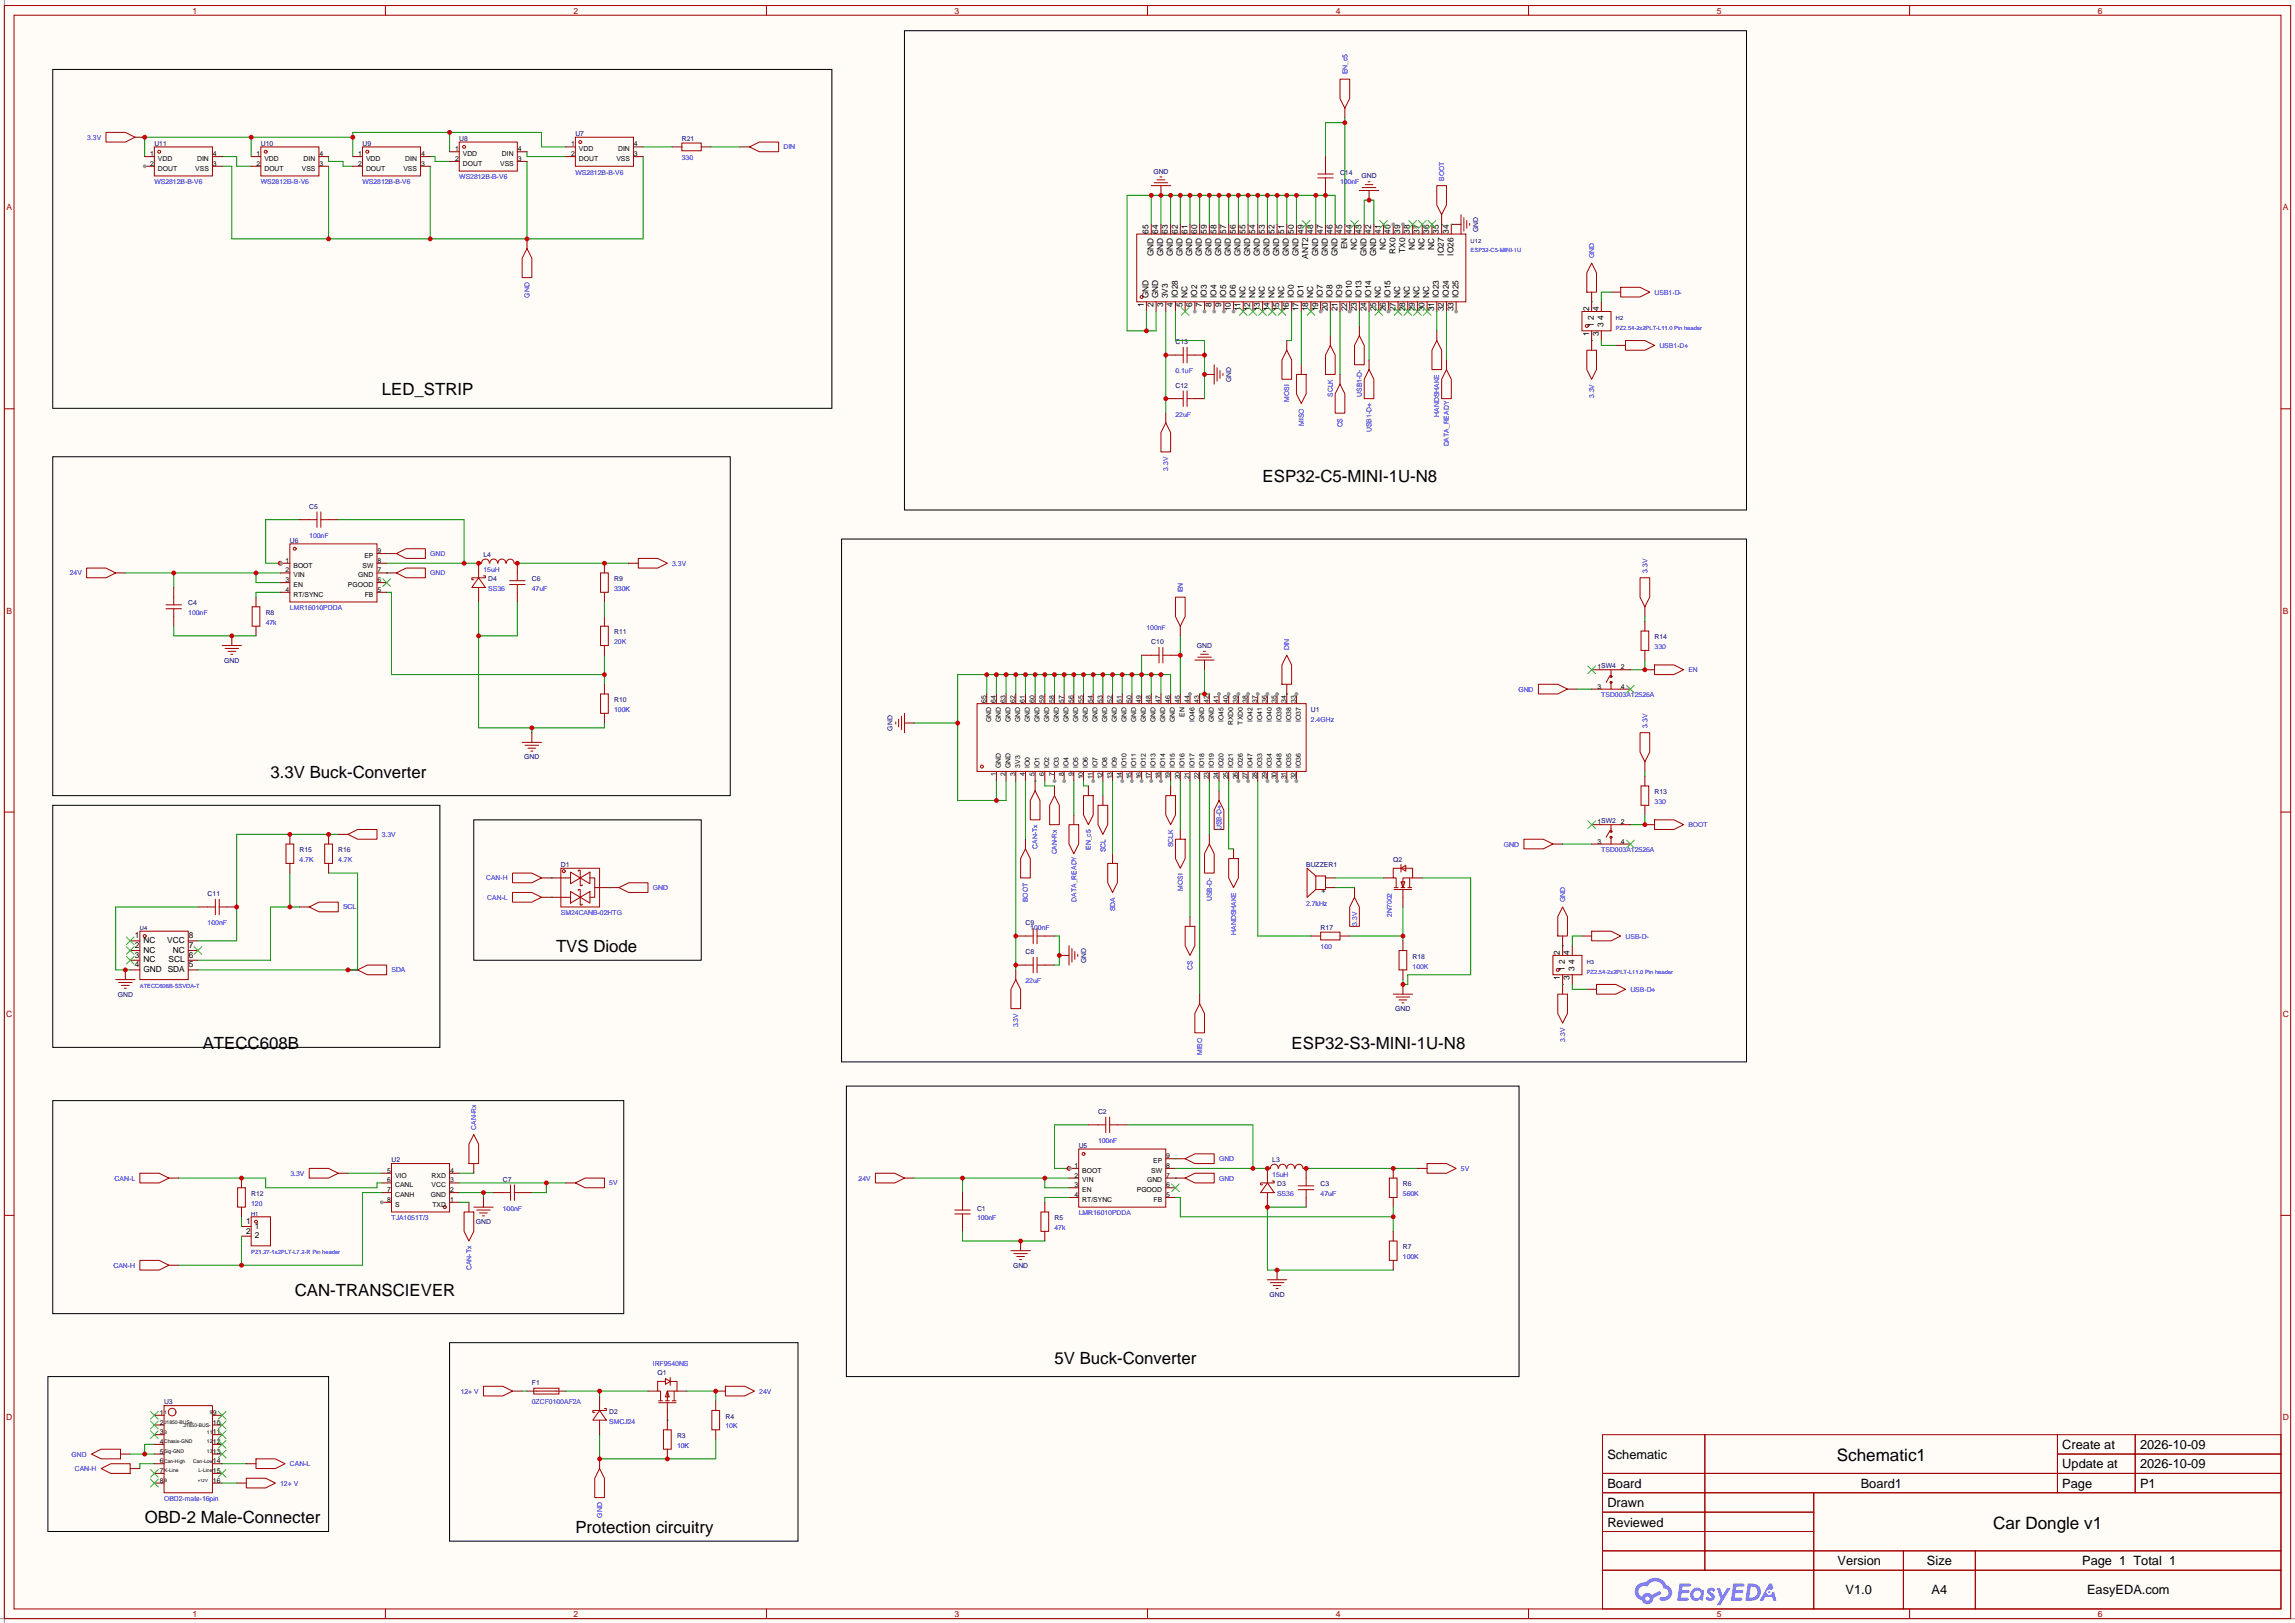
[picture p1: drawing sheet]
<svg xmlns="http://www.w3.org/2000/svg" width="602mm" height="426mm" viewBox="0 0 602 426" stroke-linecap="round" stroke-linejoin="round" font-family="sans-serif">
<defs><g id="words">
<g font-size="4.5">
<text x="482" y="383.2">Schematic1</text>
<text x="523.1" y="401">Car Dongle v1</text>
</g>
<g font-size="4.4">
<text x="100.2" y="103.7">LED_STRIP</text>
<text x="331.3" y="126.6">ESP32-C5-MINI-1U-N8</text>
<text x="71" y="204">3.3V Buck-Converter</text>
<text x="145.9" y="249.7">TVS Diode</text>
<text x="53.2" y="275.1">ATECC608B</text>
<text x="339" y="275.1">ESP32-S3-MINI-1U-N8</text>
<text x="77.3" y="339.9">CAN-TRANSCIEVER</text>
<text x="276.7" y="357.7">5V Buck-Converter</text>
<text x="38" y="399.6">OBD-2 Male-Connecter</text>
<text x="151" y="402.1">Protection circuitry</text>
</g>
<g font-size="3.4">
<text x="421.8" y="382.7">Schematic</text>
<text x="541.2" y="380.1">Create at</text>
<text x="561.6" y="380.1">2026-10-09</text>
<text x="541.2" y="385.2">Update at</text>
<text x="561.6" y="385.2">2026-10-09</text>
<text x="421.8" y="390.3">Board</text>
<text x="421.8" y="395.4">Drawn</text>
<text x="488.3" y="390.3">Board1</text>
<text x="541.2" y="390.3">Page</text>
<text x="561.6" y="390.3">P1</text>
<text x="421.8" y="400.4">Reviewed</text>
<text x="482.2" y="410.6">Version</text>
<text x="505.7" y="410.6">Size</text>
<text x="546.4" y="410.6">Page 1 Total 1</text>
<text x="484.3" y="418.2">V1.0</text>
<text x="506.9" y="418.2">A4</text>
<text x="547.7" y="418.2">EasyEDA.com</text>
</g>
<g font-size="2.2" fill="#a00000">
<text x="50.5" y="3.5">1</text>
<text x="150.5" y="3.5">2</text>
<text x="250.5" y="3.5">3</text>
<text x="350.5" y="3.5">4</text>
<text x="450.5" y="3.5">5</text>
<text x="550.5" y="3.5">6</text>
<text x="1.7" y="55.2">A</text>
<text x="599.1" y="55.2">A</text>
<text x="1.7" y="161">B</text>
<text x="599.1" y="161">B</text>
<text x="1.6" y="266.8">C</text>
<text x="599.1" y="266.8">C</text>
<text x="1.6" y="372.5">D</text>
<text x="599.1" y="372.5">D</text>
<text x="50.5" y="424.2">1</text>
<text x="150.5" y="424.2">2</text>
<text x="250.5" y="424.2">3</text>
<text x="350.5" y="424.2">4</text>
<text x="450.5" y="424.2">5</text>
<text x="550.5" y="424.2">6</text>
</g>
<g font-size="2.2">
<text x="301.4" y="61.3" transform="rotate(-90 301.4 61.3)">65</text>
<text x="304" y="61.3" transform="rotate(-90 304 61.3)">64</text>
<text x="306.5" y="61.3" transform="rotate(-90 306.5 61.3)">63</text>
<text x="309.1" y="61.3" transform="rotate(-90 309.1 61.3)">62</text>
<text x="311.6" y="61.3" transform="rotate(-90 311.6 61.3)">61</text>
<text x="314.1" y="61.3" transform="rotate(-90 314.1 61.3)">60</text>
<text x="316.7" y="61.3" transform="rotate(-90 316.7 61.3)">59</text>
<text x="319.2" y="61.3" transform="rotate(-90 319.2 61.3)">58</text>
<text x="321.8" y="61.3" transform="rotate(-90 321.8 61.3)">57</text>
<text x="324.3" y="61.3" transform="rotate(-90 324.3 61.3)">56</text>
<text x="326.8" y="61.3" transform="rotate(-90 326.8 61.3)">55</text>
<text x="329.4" y="61.3" transform="rotate(-90 329.4 61.3)">54</text>
<text x="331.9" y="61.3" transform="rotate(-90 331.9 61.3)">53</text>
<text x="334.5" y="61.3" transform="rotate(-90 334.5 61.3)">52</text>
<text x="337" y="61.3" transform="rotate(-90 337 61.3)">51</text>
<text x="339.5" y="61.3" transform="rotate(-90 339.5 61.3)">50</text>
<text x="342.1" y="61.3" transform="rotate(-90 342.1 61.3)">49</text>
<text x="344.6" y="61.3" transform="rotate(-90 344.6 61.3)">48</text>
<text x="347.2" y="61.3" transform="rotate(-90 347.2 61.3)">47</text>
<text x="349.7" y="61.3" transform="rotate(-90 349.7 61.3)">46</text>
<text x="352.2" y="61.3" transform="rotate(-90 352.2 61.3)">45</text>
<text x="353.5" y="65.3" transform="rotate(-90 353.5 65.3)">EN</text>
<text x="354.8" y="61.3" transform="rotate(-90 354.8 61.3)">44</text>
<text x="356.1" y="65.5" transform="rotate(-90 356.1 65.5)">NC</text>
<text x="357.3" y="61.3" transform="rotate(-90 357.3 61.3)">43</text>
<text x="359.9" y="61.3" transform="rotate(-90 359.9 61.3)">42</text>
<text x="362.4" y="61.3" transform="rotate(-90 362.4 61.3)">41</text>
<text x="363.7" y="65.5" transform="rotate(-90 363.7 65.5)">NC</text>
<text x="364.9" y="61.3" transform="rotate(-90 364.9 61.3)">40</text>
<text x="367.5" y="61.3" transform="rotate(-90 367.5 61.3)">39</text>
<text x="370" y="61.3" transform="rotate(-90 370 61.3)">38</text>
<text x="371.3" y="65.5" transform="rotate(-90 371.3 65.5)">NC</text>
<text x="372.6" y="61.3" transform="rotate(-90 372.6 61.3)">37</text>
<text x="373.8" y="65.5" transform="rotate(-90 373.8 65.5)">NC</text>
<text x="375.1" y="61.3" transform="rotate(-90 375.1 61.3)">36</text>
<text x="376.4" y="65.5" transform="rotate(-90 376.4 65.5)">NC</text>
<text x="377.6" y="61.3" transform="rotate(-90 377.6 61.3)">35</text>
<text x="380.2" y="61.3" transform="rotate(-90 380.2 61.3)">34</text>
<text x="302.7" y="67.2" transform="rotate(-90 302.7 67.2)">GND</text>
<text x="305.3" y="67.2" transform="rotate(-90 305.3 67.2)">GND</text>
<text x="307.8" y="67.2" transform="rotate(-90 307.8 67.2)">GND</text>
<text x="310.3" y="67.2" transform="rotate(-90 310.3 67.2)">GND</text>
<text x="312.9" y="67.2" transform="rotate(-90 312.9 67.2)">GND</text>
<text x="315.4" y="67.2" transform="rotate(-90 315.4 67.2)">GND</text>
<text x="318" y="67.2" transform="rotate(-90 318 67.2)">GND</text>
<text x="320.5" y="67.2" transform="rotate(-90 320.5 67.2)">GND</text>
<text x="323" y="67.2" transform="rotate(-90 323 67.2)">GND</text>
<text x="325.6" y="67.2" transform="rotate(-90 325.6 67.2)">GND</text>
<text x="328.1" y="67.2" transform="rotate(-90 328.1 67.2)">GND</text>
<text x="330.7" y="67.2" transform="rotate(-90 330.7 67.2)">GND</text>
<text x="333.2" y="67.2" transform="rotate(-90 333.2 67.2)">GND</text>
<text x="335.7" y="67.2" transform="rotate(-90 335.7 67.2)">GND</text>
<text x="338.3" y="67.2" transform="rotate(-90 338.3 67.2)">GND</text>
<text x="340.8" y="67.2" transform="rotate(-90 340.8 67.2)">GND</text>
<text x="343.4" y="67.9" transform="rotate(-90 343.4 67.9)">ANT2</text>
<text x="345.9" y="67.2" transform="rotate(-90 345.9 67.2)">GND</text>
<text x="348.4" y="67.2" transform="rotate(-90 348.4 67.2)">GND</text>
<text x="351" y="67.2" transform="rotate(-90 351 67.2)">GND</text>
<text x="358.6" y="67.2" transform="rotate(-90 358.6 67.2)">GND</text>
<text x="361.1" y="67.2" transform="rotate(-90 361.1 67.2)">GND</text>
<text x="366.2" y="66.5" transform="rotate(-90 366.2 66.5)">RX0</text>
<text x="368.8" y="66.3" transform="rotate(-90 368.8 66.3)">TX0</text>
<text x="378.9" y="67" transform="rotate(-90 378.9 67)">IO27</text>
<text x="381.5" y="67" transform="rotate(-90 381.5 67)">IO26</text>
<text x="300.2" y="80.5" transform="rotate(-90 300.2 80.5)">1</text>
<text x="301.4" y="78.2" transform="rotate(-90 301.4 78.2)">GND</text>
<text x="302.7" y="80.5" transform="rotate(-90 302.7 80.5)">2</text>
<text x="304" y="78.2" transform="rotate(-90 304 78.2)">GND</text>
<text x="305.3" y="80.5" transform="rotate(-90 305.3 80.5)">3</text>
<text x="306.5" y="78.2" transform="rotate(-90 306.5 78.2)">3V3</text>
<text x="307.8" y="80.5" transform="rotate(-90 307.8 80.5)">4</text>
<text x="309.1" y="78.2" transform="rotate(-90 309.1 78.2)">IO28</text>
<text x="310.3" y="80.5" transform="rotate(-90 310.3 80.5)">5</text>
<text x="311.6" y="78.2" transform="rotate(-90 311.6 78.2)">NC</text>
<text x="312.9" y="80.5" transform="rotate(-90 312.9 80.5)">6</text>
<text x="314.1" y="78.2" transform="rotate(-90 314.1 78.2)">IO2</text>
<text x="315.4" y="80.5" transform="rotate(-90 315.4 80.5)">7</text>
<text x="316.7" y="78.2" transform="rotate(-90 316.7 78.2)">IO3</text>
<text x="318" y="80.5" transform="rotate(-90 318 80.5)">8</text>
<text x="319.2" y="78.2" transform="rotate(-90 319.2 78.2)">IO4</text>
<text x="320.5" y="80.5" transform="rotate(-90 320.5 80.5)">9</text>
<text x="321.8" y="78.2" transform="rotate(-90 321.8 78.2)">IO5</text>
<text x="323" y="81.7" transform="rotate(-90 323 81.7)">10</text>
<text x="324.3" y="78.2" transform="rotate(-90 324.3 78.2)">IO6</text>
<text x="325.6" y="81.7" transform="rotate(-90 325.6 81.7)">11</text>
<text x="326.8" y="78.2" transform="rotate(-90 326.8 78.2)">NC</text>
<text x="328.1" y="81.7" transform="rotate(-90 328.1 81.7)">12</text>
<text x="329.4" y="78.2" transform="rotate(-90 329.4 78.2)">NC</text>
<text x="330.7" y="81.7" transform="rotate(-90 330.7 81.7)">13</text>
<text x="331.9" y="78.2" transform="rotate(-90 331.9 78.2)">NC</text>
<text x="333.2" y="81.7" transform="rotate(-90 333.2 81.7)">14</text>
<text x="334.5" y="78.2" transform="rotate(-90 334.5 78.2)">NC</text>
<text x="335.7" y="81.7" transform="rotate(-90 335.7 81.7)">15</text>
<text x="337" y="78.2" transform="rotate(-90 337 78.2)">NC</text>
<text x="338.3" y="81.7" transform="rotate(-90 338.3 81.7)">16</text>
<text x="339.5" y="78.2" transform="rotate(-90 339.5 78.2)">IO0</text>
<text x="340.8" y="81.7" transform="rotate(-90 340.8 81.7)">17</text>
<text x="342.1" y="78.2" transform="rotate(-90 342.1 78.2)">IO1</text>
<text x="343.4" y="81.7" transform="rotate(-90 343.4 81.7)">18</text>
<text x="344.6" y="78.2" transform="rotate(-90 344.6 78.2)">NC</text>
<text x="345.9" y="81.7" transform="rotate(-90 345.9 81.7)">19</text>
<text x="347.2" y="78.2" transform="rotate(-90 347.2 78.2)">IO7</text>
<text x="348.4" y="81.7" transform="rotate(-90 348.4 81.7)">20</text>
<text x="349.7" y="78.2" transform="rotate(-90 349.7 78.2)">IO8</text>
<text x="351" y="81.7" transform="rotate(-90 351 81.7)">21</text>
<text x="352.2" y="78.2" transform="rotate(-90 352.2 78.2)">IO9</text>
<text x="353.5" y="81.7" transform="rotate(-90 353.5 81.7)">22</text>
<text x="354.8" y="78.2" transform="rotate(-90 354.8 78.2)">IO10</text>
<text x="356.1" y="81.7" transform="rotate(-90 356.1 81.7)">23</text>
<text x="357.3" y="78.2" transform="rotate(-90 357.3 78.2)">IO13</text>
<text x="358.6" y="81.7" transform="rotate(-90 358.6 81.7)">24</text>
<text x="359.9" y="78.2" transform="rotate(-90 359.9 78.2)">IO14</text>
<text x="361.1" y="81.7" transform="rotate(-90 361.1 81.7)">25</text>
<text x="362.4" y="78.2" transform="rotate(-90 362.4 78.2)">NC</text>
<text x="363.7" y="81.7" transform="rotate(-90 363.7 81.7)">26</text>
<text x="364.9" y="78.2" transform="rotate(-90 364.9 78.2)">IO15</text>
<text x="366.2" y="81.7" transform="rotate(-90 366.2 81.7)">27</text>
<text x="367.5" y="78.2" transform="rotate(-90 367.5 78.2)">NC</text>
<text x="368.8" y="81.7" transform="rotate(-90 368.8 81.7)">28</text>
<text x="370" y="78.2" transform="rotate(-90 370 78.2)">NC</text>
<text x="371.3" y="81.7" transform="rotate(-90 371.3 81.7)">29</text>
<text x="372.6" y="78.2" transform="rotate(-90 372.6 78.2)">NC</text>
<text x="373.8" y="81.7" transform="rotate(-90 373.8 81.7)">30</text>
<text x="375.1" y="78.2" transform="rotate(-90 375.1 78.2)">NC</text>
<text x="376.4" y="81.7" transform="rotate(-90 376.4 81.7)">31</text>
<text x="377.6" y="78.2" transform="rotate(-90 377.6 78.2)">IO23</text>
<text x="378.9" y="81.7" transform="rotate(-90 378.9 81.7)">32</text>
<text x="380.2" y="78.2" transform="rotate(-90 380.2 78.2)">IO24</text>
<text x="381.5" y="81.7" transform="rotate(-90 381.5 81.7)">33</text>
<text x="382.7" y="78.2" transform="rotate(-90 382.7 78.2)">IO25</text>
<text x="417" y="81.6" transform="rotate(-90 417 81.6)">2</text>
<text x="418.3" y="83.9" transform="rotate(-90 418.3 83.9)">2</text>
<text x="419.6" y="81.6" transform="rotate(-90 419.6 81.6)">4</text>
<text x="420.8" y="83.9" transform="rotate(-90 420.8 83.9)">4</text>
<text x="417" y="88.1" transform="rotate(-90 417 88.1)">1</text>
<text x="418.3" y="85.9" transform="rotate(-90 418.3 85.9)">1</text>
<text x="419.6" y="88.1" transform="rotate(-90 419.6 88.1)">3</text>
<text x="420.8" y="85.9" transform="rotate(-90 420.8 85.9)">3</text>
<text x="35.4" y="246.1">1</text>
<text x="35.4" y="248.7">2</text>
<text x="35.4" y="251.2">3</text>
<text x="37.6" y="247.4">NC</text>
<text x="37.6" y="249.9">NC</text>
<text x="43.9" y="247.4">VCC</text>
<text x="45.3" y="249.9">NC</text>
<text x="49.5" y="251.2">6</text>
<text x="49.5" y="248.7">7</text>
<text x="49.5" y="246.1">8</text>
<text x="409.4" y="250.5" transform="rotate(-90 409.4 250.5)">2</text>
<text x="411.9" y="250.5" transform="rotate(-90 411.9 250.5)">4</text>
<text x="35.4" y="253.7">4</text>
<text x="37.6" y="252.5">NC</text>
<text x="37.6" y="255">GND</text>
<text x="44" y="255">SDA</text>
<text x="44.3" y="252.5">SCL</text>
<text x="49.5" y="253.7">5</text>
<text x="409.4" y="257" transform="rotate(-90 409.4 257)">1</text>
<text x="410.7" y="254.8" transform="rotate(-90 410.7 254.8)">1</text>
<text x="410.7" y="252.8" transform="rotate(-90 410.7 252.8)">2</text>
<text x="411.9" y="257" transform="rotate(-90 411.9 257)">3</text>
<text x="413.2" y="254.8" transform="rotate(-90 413.2 254.8)">3</text>
<text x="413.2" y="252.8" transform="rotate(-90 413.2 252.8)">4</text>
<text x="64.6" y="321.1">1</text>
<text x="64.6" y="323.6">2</text>
<text x="66.9" y="322.3">1</text>
<text x="66.9" y="324.9">2</text>
</g>
<g font-size="1.8" fill="#00f">
<text x="353.6" y="19.5" transform="rotate(-90 353.6 19.5)">EN_c5</text>
<text x="22.9" y="36.7">3.3V</text>
<text x="178.9" y="42">330</text>
<text x="205.6" y="39.2">DIN</text>
<text x="120.5" y="47.1">WS2812B-B-V6</text>
<text x="151" y="45.8">WS2812B-B-V6</text>
<text x="379" y="47.4" transform="rotate(-90 379 47.4)">BOOT</text>
<text x="40.5" y="48.3">WS2812B-B-V6</text>
<text x="68.5" y="48.3">WS2812B-B-V6</text>
<text x="95.1" y="48.3">WS2812B-B-V6</text>
<text x="351.7" y="48.3">100nF</text>
<text x="418.4" y="67.7" transform="rotate(-90 418.4 67.7)">GND</text>
<text x="434.2" y="77.3">USB1-D-</text>
<text x="139" y="78.1" transform="rotate(-90 139 78.1)">GND</text>
<text x="435.5" y="91.3">USB1-D+</text>
<text x="308.5" y="97.9">0.1uF</text>
<text x="338.3" y="105.3" transform="rotate(-90 338.3 105.3)">MOSI</text>
<text x="349.8" y="104.1" transform="rotate(-90 349.8 104.1)">SCLK</text>
<text x="357.4" y="104.1" transform="rotate(-90 357.4 104.1)">USB1-D-</text>
<text x="418.4" y="104.4" transform="rotate(-90 418.4 104.4)">3.3V</text>
<text x="308.5" y="109.3">22uF</text>
<text x="342.2" y="111.7" transform="rotate(-90 342.2 111.7)">MISO</text>
<text x="352.3" y="112.1" transform="rotate(-90 352.3 112.1)">CS</text>
<text x="359.9" y="113.4" transform="rotate(-90 359.9 113.4)">USB1-D+</text>
<text x="377.7" y="109.3" transform="rotate(-90 377.7 109.3)">HANDSHAKE</text>
<text x="380.3" y="117.1" transform="rotate(-90 380.3 117.1)">DATA_READY</text>
<text x="306.6" y="123.5" transform="rotate(-90 306.6 123.5)">3.3V</text>
<text x="81.2" y="141">100nF</text>
<text x="112.9" y="145.9">GND</text>
<text x="126.9" y="149.9">15uH</text>
<text x="176.4" y="148.4">3.3V</text>
<text x="18.3" y="151">24V</text>
<text x="112.9" y="151">GND</text>
<text x="128.1" y="155">SS36</text>
<text x="139.6" y="155">47uF</text>
<text x="161.2" y="155">330K</text>
<text x="310.4" y="155.4" transform="rotate(-90 310.4 155.4)">EN</text>
<text x="432.3" y="150.3" transform="rotate(-90 432.3 150.3)">3.3V</text>
<text x="49.4" y="161.4">100nF</text>
<text x="76.1" y="160.1">LMR16010PDDA</text>
<text x="69.7" y="163.9">47k</text>
<text x="300.9" y="165.2">100nF</text>
<text x="161.2" y="169">20K</text>
<text x="338.3" y="170.6" transform="rotate(-90 338.3 170.6)">DIN</text>
<text x="434.2" y="170.3">330</text>
<text x="443.1" y="176.4">EN</text>
<text x="398.5" y="181.4">GND</text>
<text x="420.2" y="183">TSD003A12526A</text>
<text x="161.2" y="186.8">100K</text>
<text x="344" y="189.3">2.4GHz</text>
<text x="432.3" y="190.9" transform="rotate(-90 432.3 190.9)">3.3V</text>
<text x="434.2" y="210.9">330</text>
<text x="100.2" y="219.5">3.3V</text>
<text x="320.6" y="217.8" transform="rotate(-90 320.6 217.8)">USB-D+</text>
<text x="443.1" y="217">BOOT</text>
<text x="78.6" y="226.1">4.7K</text>
<text x="88.8" y="226.1">4.7K</text>
<text x="272.3" y="222.7" transform="rotate(-90 272.3 222.7)">CAN-Tx</text>
<text x="277.4" y="224.2" transform="rotate(-90 277.4 224.2)">CAN-Rx</text>
<text x="286.3" y="223" transform="rotate(-90 286.3 223)">EN_c5</text>
<text x="290.1" y="223.6" transform="rotate(-90 290.1 223.6)">SCL</text>
<text x="307.9" y="222.2" transform="rotate(-90 307.9 222.2)">SCLK</text>
<text x="394.7" y="222.1">GND</text>
<text x="420.2" y="223.6">TSD003A12526A</text>
<text x="127.6" y="231">CAN-H</text>
<text x="171.3" y="233.5">GND</text>
<text x="310.4" y="233.6" transform="rotate(-90 310.4 233.6)">MOSI</text>
<text x="90" y="238.6">SCL</text>
<text x="127.9" y="236">CAN-L</text>
<text x="269.8" y="236.7" transform="rotate(-90 269.8 236.7)">BOOT</text>
<text x="282.5" y="236.5" transform="rotate(-90 282.5 236.5)">DATA_READY</text>
<text x="292.6" y="239" transform="rotate(-90 292.6 239)">SDA</text>
<text x="318" y="236.4" transform="rotate(-90 318 236.4)">USB-D-</text>
<text x="342.8" y="237.6">2.7kHz</text>
<text x="410.7" y="236.7" transform="rotate(-90 410.7 236.7)">GND</text>
<text x="54.5" y="242.6">100nF</text>
<text x="147.2" y="240.1">SM24CANB-02HTG</text>
<text x="270.4" y="243.9">100nF</text>
<text x="324.4" y="245.2" transform="rotate(-90 324.4 245.2)">HANDSHAKE</text>
<text x="356.1" y="242.9" transform="rotate(-90 356.1 242.9)">3.3V</text>
<text x="365.3" y="240.5" transform="rotate(-90 365.3 240.5)">2N7002</text>
<text x="346.6" y="249">100</text>
<text x="426.6" y="246.2">USB-D-</text>
<text x="102.7" y="255.1">SDA</text>
<text x="269.1" y="257.9">22uF</text>
<text x="312.9" y="254.4" transform="rotate(-90 312.9 254.4)">CS</text>
<text x="370.7" y="254.1">100K</text>
<text x="427.9" y="260.2">USB-D+</text>
<text x="267.2" y="269.5" transform="rotate(-90 267.2 269.5)">3.3V</text>
<text x="410.7" y="273.3" transform="rotate(-90 410.7 273.3)">3.3V</text>
<text x="315.5" y="276.8" transform="rotate(-90 315.5 276.8)">MISO</text>
<text x="125" y="296.3" transform="rotate(-90 125 296.3)">CAN-Rx</text>
<text x="288.2" y="299.8">100nF</text>
<text x="319.9" y="304.6">GND</text>
<text x="30.1" y="309.7">CAN-L</text>
<text x="76.2" y="308.4">3.3V</text>
<text x="159.9" y="311">5V</text>
<text x="225.3" y="309.7">24V</text>
<text x="319.9" y="309.7">GND</text>
<text x="333.9" y="308.7">15uH</text>
<text x="383.4" y="307.2">5V</text>
<text x="65.9" y="316.3">120</text>
<text x="132" y="317.6">100nF</text>
<text x="335.2" y="313.8">SS36</text>
<text x="346.6" y="313.8">47uF</text>
<text x="368.2" y="313.8">560K</text>
<text x="102.7" y="320.1">TJA1051T/3</text>
<text x="256.4" y="320.1">100nF</text>
<text x="276.7" y="322.7">47k</text>
<text x="283.1" y="318.8">LMR16010PDDA</text>
<text x="29.8" y="332.6">CAN-H</text>
<text x="123.7" y="333.2" transform="rotate(-90 123.7 333.2)">CAN-Tx</text>
<text x="368.2" y="330.3">100K</text>
<text x="171.3" y="358.2">IRF9540NS</text>
<text x="120.9" y="365.6">12+ V</text>
<text x="199.3" y="365.6">24V</text>
<text x="139.6" y="368.4">0ZCF0100AF2A</text>
<text x="159.9" y="373.5">SMCJ24</text>
<text x="190.4" y="374.7">10K</text>
<text x="18.8" y="382.1">GND</text>
<text x="177.7" y="379.8">10K</text>
<text x="19.6" y="385.9">CAN-H</text>
<text x="73.5" y="389.7">12+ V</text>
<text x="76.1" y="384.6">CAN-L</text>
<text x="43.1" y="393.8">OBD2-male-16pin</text>
<text x="158" y="398.1" transform="rotate(-90 158 398.1)">GND</text>
</g>
<g font-size="1.8" fill="#000080">
<text x="151" y="35.6">U7</text>
<text x="40.5" y="38.2">U11</text>
<text x="68.5" y="38.2">U10</text>
<text x="95.1" y="38.2">U9</text>
<text x="120.5" y="36.9">U8</text>
<text x="178.9" y="36.9">R21</text>
<text x="302.7" y="45.5">GND</text>
<text x="351.7" y="45.8">C14</text>
<text x="357.3" y="46.8">GND</text>
<text x="387.9" y="60.8" transform="rotate(-90 387.9 60.8)">GND</text>
<text x="308.5" y="90.2">C13</text>
<text x="308.5" y="101.7">C12</text>
<text x="323.1" y="100.2" transform="rotate(-90 323.1 100.2)">GND</text>
<text x="81.2" y="133.4">C5</text>
<text x="76.1" y="142.3">U6</text>
<text x="126.9" y="146.1">L4</text>
<text x="128.1" y="152.5">D4</text>
<text x="139.6" y="152.5">C6</text>
<text x="161.2" y="152.5">R9</text>
<text x="49.4" y="158.8">C4</text>
<text x="69.7" y="161.4">R8</text>
<text x="161.2" y="166.4">R11</text>
<text x="434.2" y="167.7">R14</text>
<text x="58.8" y="173.8">GND</text>
<text x="302.1" y="169">C10</text>
<text x="314.1" y="170">GND</text>
<text x="161.2" y="184.2">R10</text>
<text x="234.2" y="191.7" transform="rotate(-90 234.2 191.7)">GND</text>
<text x="344" y="186.8">U1</text>
<text x="137.6" y="199.2">GND</text>
<text x="434.2" y="208.4">R13</text>
<text x="78.6" y="223.6">R15</text>
<text x="88.8" y="223.6">R16</text>
<text x="147.2" y="227.4">D1</text>
<text x="342.8" y="227.4">BUZZER1</text>
<text x="365.6" y="226.1">Q2</text>
<text x="54.5" y="235">C11</text>
<text x="269.1" y="242.6">C9</text>
<text x="346.6" y="243.9">R17</text>
<text x="269.1" y="250.3">C8</text>
<text x="370.7" y="251.5">R18</text>
<text x="285" y="252.6" transform="rotate(-90 285 252.6)">GND</text>
<text x="30.9" y="261.4">GND</text>
<text x="366.2" y="265.3">GND</text>
<text x="288.2" y="292.2">C2</text>
<text x="102.7" y="304.9">U2</text>
<text x="283.1" y="301.1">U5</text>
<text x="333.9" y="304.9">L3</text>
<text x="132" y="310">C7</text>
<text x="335.2" y="311.2">D3</text>
<text x="346.6" y="311.2">C3</text>
<text x="368.2" y="311.2">R6</text>
<text x="65.9" y="313.8">R12</text>
<text x="256.4" y="317.6">C1</text>
<text x="124.9" y="321.1">GND</text>
<text x="276.7" y="320.1">R5</text>
<text x="368.2" y="327.7">R7</text>
<text x="265.9" y="332.6">GND</text>
<text x="333.2" y="340.2">GND</text>
<text x="139.6" y="363.3">F1</text>
<text x="172.6" y="360.8">Q1</text>
<text x="43.1" y="368.4">U3</text>
<text x="159.9" y="370.9">D2</text>
<text x="177.7" y="377.3">R3</text>
<text x="190.4" y="372.2">R4</text>
</g>
<g font-size="1.8">
<text x="39.4" y="41">1</text>
<text x="55.9" y="41">4</text>
<text x="67.3" y="41">1</text>
<text x="83.8" y="41">4</text>
<text x="94" y="41">1</text>
<text x="110.5" y="41">4</text>
<text x="119.4" y="39.7">1</text>
<text x="121.5" y="41">VDD</text>
<text x="131.7" y="41">DIN</text>
<text x="135.9" y="39.7">4</text>
<text x="149.9" y="38.4">1</text>
<text x="149.9" y="41">2</text>
<text x="151.9" y="39.7">VDD</text>
<text x="162.2" y="39.7">DIN</text>
<text x="166.4" y="41">3</text>
<text x="166.4" y="38.4">4</text>
<text x="39.4" y="43.5">2</text>
<text x="41.5" y="42.2">VDD</text>
<text x="41.5" y="44.8">DOUT</text>
<text x="51.3" y="44.8">VSS</text>
<text x="51.7" y="42.2">DIN</text>
<text x="55.9" y="43.5">3</text>
<text x="67.3" y="43.5">2</text>
<text x="69.4" y="42.2">VDD</text>
<text x="69.4" y="44.8">DOUT</text>
<text x="79.2" y="44.8">VSS</text>
<text x="79.7" y="42.2">DIN</text>
<text x="83.8" y="43.5">3</text>
<text x="94" y="43.5">2</text>
<text x="96.1" y="42.2">VDD</text>
<text x="96.1" y="44.8">DOUT</text>
<text x="105.9" y="44.8">VSS</text>
<text x="106.3" y="42.2">DIN</text>
<text x="110.5" y="43.5">3</text>
<text x="119.4" y="42.2">2</text>
<text x="121.5" y="43.5">DOUT</text>
<text x="131.3" y="43.5">VSS</text>
<text x="135.9" y="42.2">3</text>
<text x="151.9" y="42.2">DOUT</text>
<text x="161.8" y="42.2">VSS</text>
<text x="75" y="147.6">1</text>
<text x="77" y="148.9">BOOT</text>
<text x="95.1" y="148.9">SW</text>
<text x="95.6" y="146.4">EP</text>
<text x="99.1" y="145.1">9</text>
<text x="99.1" y="147.6">8</text>
<text x="75" y="155.3">4</text>
<text x="75" y="152.7">3</text>
<text x="75" y="150.2">2</text>
<text x="77" y="154">EN</text>
<text x="77" y="151.4">VIN</text>
<text x="91.3" y="154">PGOOD</text>
<text x="94" y="151.4">GND</text>
<text x="99.1" y="150.2">7</text>
<text x="99.1" y="152.7">6</text>
<text x="99.1" y="155.3">5</text>
<text x="77" y="156.5">RT/SYNC</text>
<text x="95.7" y="156.5">FB</text>
<text x="419.3" y="175.6">1SW4</text>
<text x="425.3" y="175.6">2</text>
<text x="258.8" y="184.5" transform="rotate(-90 258.8 184.5)">65</text>
<text x="261.4" y="184.5" transform="rotate(-90 261.4 184.5)">64</text>
<text x="263.9" y="184.5" transform="rotate(-90 263.9 184.5)">63</text>
<text x="266.4" y="184.5" transform="rotate(-90 266.4 184.5)">62</text>
<text x="269" y="184.5" transform="rotate(-90 269 184.5)">61</text>
<text x="271.5" y="184.5" transform="rotate(-90 271.5 184.5)">60</text>
<text x="274.1" y="184.5" transform="rotate(-90 274.1 184.5)">59</text>
<text x="276.6" y="184.5" transform="rotate(-90 276.6 184.5)">58</text>
<text x="279.1" y="184.5" transform="rotate(-90 279.1 184.5)">57</text>
<text x="281.7" y="184.5" transform="rotate(-90 281.7 184.5)">56</text>
<text x="284.2" y="184.5" transform="rotate(-90 284.2 184.5)">55</text>
<text x="286.8" y="184.5" transform="rotate(-90 286.8 184.5)">54</text>
<text x="289.3" y="184.5" transform="rotate(-90 289.3 184.5)">53</text>
<text x="291.8" y="184.5" transform="rotate(-90 291.8 184.5)">52</text>
<text x="294.4" y="184.5" transform="rotate(-90 294.4 184.5)">51</text>
<text x="296.9" y="184.5" transform="rotate(-90 296.9 184.5)">50</text>
<text x="299.5" y="184.5" transform="rotate(-90 299.5 184.5)">49</text>
<text x="302" y="184.5" transform="rotate(-90 302 184.5)">48</text>
<text x="304.5" y="184.5" transform="rotate(-90 304.5 184.5)">47</text>
<text x="307.1" y="184.5" transform="rotate(-90 307.1 184.5)">46</text>
<text x="309.6" y="184.5" transform="rotate(-90 309.6 184.5)">45</text>
<text x="312.2" y="184.5" transform="rotate(-90 312.2 184.5)">44</text>
<text x="314.7" y="184.5" transform="rotate(-90 314.7 184.5)">43</text>
<text x="317.2" y="184.5" transform="rotate(-90 317.2 184.5)">42</text>
<text x="319.8" y="184.5" transform="rotate(-90 319.8 184.5)">41</text>
<text x="322.3" y="184.5" transform="rotate(-90 322.3 184.5)">40</text>
<text x="324.9" y="184.5" transform="rotate(-90 324.9 184.5)">39</text>
<text x="327.4" y="184.5" transform="rotate(-90 327.4 184.5)">38</text>
<text x="329.9" y="184.5" transform="rotate(-90 329.9 184.5)">37</text>
<text x="332.5" y="184.5" transform="rotate(-90 332.5 184.5)">36</text>
<text x="335" y="184.5" transform="rotate(-90 335 184.5)">35</text>
<text x="337.6" y="184.5" transform="rotate(-90 337.6 184.5)">34</text>
<text x="340.1" y="184.5" transform="rotate(-90 340.1 184.5)">33</text>
<text x="419.3" y="180.7">3</text>
<text x="425.3" y="180.7">4</text>
<text x="260.1" y="189.5" transform="rotate(-90 260.1 189.5)">GND</text>
<text x="262.6" y="189.5" transform="rotate(-90 262.6 189.5)">GND</text>
<text x="265.2" y="189.5" transform="rotate(-90 265.2 189.5)">GND</text>
<text x="267.7" y="189.5" transform="rotate(-90 267.7 189.5)">GND</text>
<text x="270.3" y="189.5" transform="rotate(-90 270.3 189.5)">GND</text>
<text x="272.8" y="189.5" transform="rotate(-90 272.8 189.5)">GND</text>
<text x="275.3" y="189.5" transform="rotate(-90 275.3 189.5)">GND</text>
<text x="277.9" y="189.5" transform="rotate(-90 277.9 189.5)">GND</text>
<text x="280.4" y="189.5" transform="rotate(-90 280.4 189.5)">GND</text>
<text x="283" y="189.5" transform="rotate(-90 283 189.5)">GND</text>
<text x="285.5" y="189.5" transform="rotate(-90 285.5 189.5)">GND</text>
<text x="288" y="189.5" transform="rotate(-90 288 189.5)">GND</text>
<text x="290.6" y="189.5" transform="rotate(-90 290.6 189.5)">GND</text>
<text x="293.1" y="189.5" transform="rotate(-90 293.1 189.5)">GND</text>
<text x="295.7" y="189.5" transform="rotate(-90 295.7 189.5)">GND</text>
<text x="298.2" y="189.5" transform="rotate(-90 298.2 189.5)">GND</text>
<text x="300.7" y="189.5" transform="rotate(-90 300.7 189.5)">GND</text>
<text x="303.3" y="189.5" transform="rotate(-90 303.3 189.5)">GND</text>
<text x="305.8" y="189.5" transform="rotate(-90 305.8 189.5)">GND</text>
<text x="308.4" y="189.5" transform="rotate(-90 308.4 189.5)">GND</text>
<text x="310.9" y="188" transform="rotate(-90 310.9 188)">EN</text>
<text x="313.4" y="189.4" transform="rotate(-90 313.4 189.4)">IO46</text>
<text x="316" y="189.5" transform="rotate(-90 316 189.5)">GND</text>
<text x="318.5" y="189.5" transform="rotate(-90 318.5 189.5)">GND</text>
<text x="321.1" y="189.4" transform="rotate(-90 321.1 189.4)">IO45</text>
<text x="323.6" y="190.3" transform="rotate(-90 323.6 190.3)">RXD0</text>
<text x="326.1" y="190.1" transform="rotate(-90 326.1 190.1)">TXD0</text>
<text x="328.7" y="189.4" transform="rotate(-90 328.7 189.4)">IO42</text>
<text x="331.2" y="189.4" transform="rotate(-90 331.2 189.4)">IO41</text>
<text x="333.8" y="189.4" transform="rotate(-90 333.8 189.4)">IO40</text>
<text x="336.3" y="189.4" transform="rotate(-90 336.3 189.4)">IO39</text>
<text x="338.8" y="189.4" transform="rotate(-90 338.8 189.4)">IO38</text>
<text x="341.4" y="189.4" transform="rotate(-90 341.4 189.4)">IO37</text>
<text x="261.4" y="203.5" transform="rotate(-90 261.4 203.5)">1</text>
<text x="262.6" y="201.4" transform="rotate(-90 262.6 201.4)">GND</text>
<text x="263.9" y="203.5" transform="rotate(-90 263.9 203.5)">2</text>
<text x="265.2" y="201.4" transform="rotate(-90 265.2 201.4)">GND</text>
<text x="266.4" y="203.5" transform="rotate(-90 266.4 203.5)">3</text>
<text x="267.7" y="201.4" transform="rotate(-90 267.7 201.4)">3V3</text>
<text x="269" y="203.5" transform="rotate(-90 269 203.5)">4</text>
<text x="270.3" y="201.4" transform="rotate(-90 270.3 201.4)">IO0</text>
<text x="271.5" y="203.5" transform="rotate(-90 271.5 203.5)">5</text>
<text x="272.8" y="201.4" transform="rotate(-90 272.8 201.4)">IO1</text>
<text x="274.1" y="203.5" transform="rotate(-90 274.1 203.5)">6</text>
<text x="275.3" y="201.4" transform="rotate(-90 275.3 201.4)">IO2</text>
<text x="276.6" y="203.5" transform="rotate(-90 276.6 203.5)">7</text>
<text x="277.9" y="201.4" transform="rotate(-90 277.9 201.4)">IO3</text>
<text x="279.1" y="203.5" transform="rotate(-90 279.1 203.5)">8</text>
<text x="280.4" y="201.4" transform="rotate(-90 280.4 201.4)">IO4</text>
<text x="281.7" y="203.5" transform="rotate(-90 281.7 203.5)">9</text>
<text x="283" y="201.4" transform="rotate(-90 283 201.4)">IO5</text>
<text x="285.5" y="201.4" transform="rotate(-90 285.5 201.4)">IO6</text>
<text x="288" y="201.4" transform="rotate(-90 288 201.4)">IO7</text>
<text x="290.6" y="201.4" transform="rotate(-90 290.6 201.4)">IO8</text>
<text x="293.1" y="201.4" transform="rotate(-90 293.1 201.4)">IO9</text>
<text x="295.7" y="201.4" transform="rotate(-90 295.7 201.4)">IO10</text>
<text x="298.2" y="201.4" transform="rotate(-90 298.2 201.4)">IO11</text>
<text x="300.7" y="201.4" transform="rotate(-90 300.7 201.4)">IO12</text>
<text x="303.3" y="201.4" transform="rotate(-90 303.3 201.4)">IO13</text>
<text x="305.8" y="201.4" transform="rotate(-90 305.8 201.4)">IO14</text>
<text x="308.4" y="201.4" transform="rotate(-90 308.4 201.4)">IO15</text>
<text x="310.9" y="201.4" transform="rotate(-90 310.9 201.4)">IO16</text>
<text x="313.4" y="201.4" transform="rotate(-90 313.4 201.4)">IO17</text>
<text x="316" y="201.4" transform="rotate(-90 316 201.4)">IO18</text>
<text x="318.5" y="201.4" transform="rotate(-90 318.5 201.4)">IO19</text>
<text x="321.1" y="201.4" transform="rotate(-90 321.1 201.4)">IO20</text>
<text x="323.6" y="201.4" transform="rotate(-90 323.6 201.4)">IO21</text>
<text x="326.1" y="201.4" transform="rotate(-90 326.1 201.4)">IO26</text>
<text x="328.7" y="201.4" transform="rotate(-90 328.7 201.4)">IO47</text>
<text x="331.2" y="201.4" transform="rotate(-90 331.2 201.4)">IO33</text>
<text x="333.8" y="201.4" transform="rotate(-90 333.8 201.4)">IO34</text>
<text x="336.3" y="201.4" transform="rotate(-90 336.3 201.4)">IO48</text>
<text x="338.8" y="201.4" transform="rotate(-90 338.8 201.4)">IO35</text>
<text x="341.4" y="201.4" transform="rotate(-90 341.4 201.4)">IO36</text>
<text x="284.2" y="204.5" transform="rotate(-90 284.2 204.5)">10</text>
<text x="286.8" y="204.5" transform="rotate(-90 286.8 204.5)">11</text>
<text x="289.3" y="204.5" transform="rotate(-90 289.3 204.5)">12</text>
<text x="291.8" y="204.5" transform="rotate(-90 291.8 204.5)">13</text>
<text x="294.4" y="204.5" transform="rotate(-90 294.4 204.5)">14</text>
<text x="296.9" y="204.5" transform="rotate(-90 296.9 204.5)">15</text>
<text x="299.5" y="204.5" transform="rotate(-90 299.5 204.5)">16</text>
<text x="302" y="204.5" transform="rotate(-90 302 204.5)">17</text>
<text x="304.5" y="204.5" transform="rotate(-90 304.5 204.5)">18</text>
<text x="307.1" y="204.5" transform="rotate(-90 307.1 204.5)">19</text>
<text x="309.6" y="204.5" transform="rotate(-90 309.6 204.5)">20</text>
<text x="312.2" y="204.5" transform="rotate(-90 312.2 204.5)">21</text>
<text x="314.7" y="204.5" transform="rotate(-90 314.7 204.5)">22</text>
<text x="317.2" y="204.5" transform="rotate(-90 317.2 204.5)">23</text>
<text x="319.8" y="204.5" transform="rotate(-90 319.8 204.5)">24</text>
<text x="322.3" y="204.5" transform="rotate(-90 322.3 204.5)">25</text>
<text x="324.9" y="204.5" transform="rotate(-90 324.9 204.5)">26</text>
<text x="327.4" y="204.5" transform="rotate(-90 327.4 204.5)">27</text>
<text x="329.9" y="204.5" transform="rotate(-90 329.9 204.5)">28</text>
<text x="332.5" y="204.5" transform="rotate(-90 332.5 204.5)">29</text>
<text x="335" y="204.5" transform="rotate(-90 335 204.5)">30</text>
<text x="337.6" y="204.5" transform="rotate(-90 337.6 204.5)">31</text>
<text x="340.1" y="204.5" transform="rotate(-90 340.1 204.5)">32</text>
<text x="419.3" y="216.2">1SW2</text>
<text x="419.3" y="221.3">3</text>
<text x="425.3" y="216.2">2</text>
<text x="425.3" y="221.3">4</text>
<text x="346.8" y="234.2">+</text>
<text x="302.6" y="305.1">EP</text>
<text x="306.1" y="303.8">9</text>
<text x="101.6" y="307.7">5</text>
<text x="101.6" y="310.2">6</text>
<text x="103.7" y="308.9">VIO</text>
<text x="103.7" y="311.5">CANL</text>
<text x="113.3" y="311.5">VCC</text>
<text x="113.3" y="308.9">RXD</text>
<text x="118.1" y="310.2">3</text>
<text x="118.1" y="307.7">4</text>
<text x="282" y="311.5">3</text>
<text x="282" y="308.9">2</text>
<text x="282" y="306.4">1</text>
<text x="284" y="310.2">VIN</text>
<text x="284" y="307.7">BOOT</text>
<text x="301" y="310.2">GND</text>
<text x="302.1" y="307.7">SW</text>
<text x="306.1" y="306.4">8</text>
<text x="306.1" y="308.9">7</text>
<text x="306.1" y="311.5">6</text>
<text x="101.6" y="312.7">7</text>
<text x="101.6" y="315.3">8</text>
<text x="103.7" y="314">CANH</text>
<text x="103.7" y="316.5">S</text>
<text x="113.1" y="314">GND</text>
<text x="113.5" y="316.5">TXD</text>
<text x="118.1" y="315.3">1</text>
<text x="118.1" y="312.7">2</text>
<text x="282" y="314">4</text>
<text x="284" y="315.3">RT/SYNC</text>
<text x="284" y="312.7">EN</text>
<text x="298.3" y="312.7">PGOOD</text>
<text x="302.7" y="315.3">FB</text>
<text x="306.1" y="314">5</text>
<text x="41.9" y="371.2">1</text>
<text x="55.9" y="371.2">9</text>
<text x="41.9" y="373.7">2</text>
<text x="41.9" y="376.2">3</text>
<text x="55.9" y="373.7">10</text>
<text x="55.9" y="376.2">11</text>
<text x="41.9" y="378.8">4</text>
<text x="41.9" y="381.3">5</text>
<text x="41.9" y="383.9">6</text>
<text x="55.9" y="378.8">12</text>
<text x="55.9" y="381.3">13</text>
<text x="55.9" y="383.9">14</text>
<text x="41.9" y="386.4">7</text>
<text x="41.9" y="388.9">8</text>
<text x="55.9" y="386.4">15</text>
<text x="55.9" y="388.9">16</text>
</g>
<g font-size="1.5" fill="#000080">
<text x="386" y="63.6">U12</text>
<text x="424.1" y="84">H2</text>
<text x="36.7" y="244">U4</text>
<text x="416.4" y="252.9">H3</text>
<text x="65.9" y="318.9">H1</text>
</g>
<g font-size="1.5" fill="#00f">
<text x="386" y="66.2">ESP32-C5-MINI-1U</text>
<text x="424.1" y="86.5">PZ2.54-2x2PLT-L11.0 Pin header</text>
<text x="416.4" y="255.4">PZ2.54-2x2PLT-L11.0 Pin header</text>
<text x="36.7" y="259.2">ATECC608B-SSVDA-T</text>
<text x="65.9" y="329.1">PZ1.27-1x2PLT-L7.2-R Pin header</text>
</g>
<g font-size="1.3">
<text x="43.1" y="371">1</text>
<text x="55" y="371">9</text>
<text x="43.1" y="373.6">J1850-BUS+</text>
<text x="43.1" y="376.1">3</text>
<text x="48.1" y="374.3">J1850-BUS-</text>
<text x="54.3" y="376.1">11</text>
<text x="43.1" y="378.6">Chasis-GND</text>
<text x="43.1" y="381.2">Sig-GND</text>
<text x="43.1" y="383.7">Can-High</text>
<text x="50.7" y="383.7">Can-Low</text>
<text x="54.3" y="378.6">12</text>
<text x="54.3" y="381.2">13</text>
<text x="43.1" y="386.3">K-Line</text>
<text x="43.1" y="388.8">8</text>
<text x="52.1" y="386.3">L-Line</text>
</g>
<text font-size="1.1" x="51.9" y="388.8">+12V</text>
</g></defs>
<path d="M0 0h602.3v425.8h-602.3z" fill="#fffcf7"/>
<path d="M1.1 0v425.8M0 424.6h602.3" fill="none" stroke="#999" stroke-width=".26"/>
<g fill="none" stroke="#a10000" stroke-width=".26">
<path d="M1.1 1.5h600v423.1h-600zM3.7 4h594.9v418.1h-594.9zM101.1 1.5v2.5M201.1 1.5v2.5M301.1 1.5v2.5M401.1 1.5v2.5M501.1 1.5v2.5M1.1 107.2h2.6M598.6 107.2h2.5M1.1 213h2.6M598.6 213h2.5M1.1 318.8h2.6"/>
<path d="M598.6 318.8h2.5M420.5 376.4h178.1v45.7h-178.1zM447.4 376.4v35.5M539.9 376.4v15.2M560.3 376.4v15.2M420.5 386.5h178.1M420.5 391.6h178.1M420.5 396.7h55.5M476 391.6v30.5M539.9 381.4h58.7M420.5 406.8h178.1M420.5 401.8h55.5"/>
<path d="M420.5 411.9h178.1M499.5 406.8v15.3M518.4 406.8v15.3M101.1 422.1v2.5M201.1 422.1v2.5M301.1 422.1v2.5M401.1 422.1v2.5M501.1 422.1v2.5"/>
</g>
<g fill="#5487ff">
<path d="M448.3 416.8a1.3 1.3 0 0 1 1.8 .2l-.4 .7a.47 .47 0 0 0-.4-.5 .47 .47 0 0 0-.5 .3l.1 .1a1.28 1.28 0 0 1 .8 2 1.53 1.53 0 0 1-2.2-.2l.6-.6 .7 .4a.31 .31 0 0 0 .4-.3 .31 .31 0 0 0-.3-.3 1.12 1.12 0 0 1-.6-1.8z"/>
<path d="M450.6 416.6h.8l.7 1.9 1.2-1.9h.9l-2.7 4.5h-.9l.9-1.7z"/>
<path d="M440.8 415.4h2.5a.4 .4 0 0 1 .4 .4 .4 .4 0 0 1-.4 .4h-1.7l-.2 .9h1.7l.3 .4-.4 .4h-1.7l-.2 1.2h1.7a.39 .39 0 0 1 .4 .4 .39 .39 0 0 1-.4 .4h-2.7z"/>
<path d="M454.9 415.4h2.5a.4 .4 0 0 1 .4 .4 .4 .4 0 0 1-.4 .4h-1.7l-.2 .9h1.7l.3 .4-.4 .4h-1.7l-.2 1.2h1.7a.39 .39 0 0 1 .4 .4 .39 .39 0 0 1-.4 .4h-2.6z"/>
<path d="M464.3 415.4h.7l.4 1.4-.7 .3a.75 .75 0 0 0-1.1 .3 .75 .75 0 0 0 .5 1 .75 .75 0 0 0 1-.6l.5-.3 .6 2.4h-.9l-.2-1h-1.8l-.6 1h-.9z"/>
<path d="M458.7 415.4l-.7 4.5h1.5a2.27 2.27 0 0 0 2.6-2.3 2.27 2.27 0 0 0-2.7-2.2zM459.5 416.2a1.5 1.5 0 0 1 1.8 1.5 1.5 1.5 0 0 1-2 1.4h-.3z"/>
<path d="M444.1 417a1.6 1.6 0 0 0-.3 2.3 1.6 1.6 0 0 0 2.3 .2l.8 .4 .3-2.5-.2-.3h-.4a1.58 1.58 0 0 0-2.5-.1zM444.7 417.6a.99 .99 0 0 1 1.6 .5 .99 .99 0 0 1-1.3 1.1 .98 .98 0 0 1-.3-1.6z"/>
<path d="M429.7 415.8a2.37 2.37 0 0 0 1.2 4 1.54 1.54 0 0 0 1.7 1 1.54 1.54 0 0 0 1.3-1.6l2.1-1.1-.4-.8-2.1 1.1a1.57 1.57 0 0 0-2.6 .5 1.5 1.5 0 0 1-.7-2.1 1.5 1.5 0 0 1 2.1-.5 2.27 2.27 0 0 1 2.4-1.5 2.27 2.27 0 0 1 2 1.9 1.16 1.16 0 0 1 1.2 1.1 1.16 1.16 0 0 1-1.1 1.2h-.7a.47 .47 0 0 0-.6 .4 .47 .47 0 0 0 .4 .5 2.14 2.14 0 0 0 2.8-1.3 2.14 2.14 0 0 0-1.4-2.8 3.2 3.2 0 0 0-5.4-.7l-1.2 .1zM431.8 419.4a.58 .58 0 0 1 1.1 0 .58 .58 0 0 1-1.1 0z"/>
<circle cx="464.3" cy="417.7" r=".28"/>
</g>
<g fill="none" stroke="#a10000" stroke-width=".26">
<path d="M256.4 184.6h86.4v17.8h-86.4z"/>
<circle cx="257.7" cy="201.1" r=".38"/>
</g>
<path d="M261.5 202.4v2.5M264 202.4v2.5M266.6 202.4v2.5M269.1 202.4v2.5M271.7 202.4v2.5M274.2 202.4v2.5M276.7 202.4v2.5" fill="none" stroke="#870000" stroke-width=".26"/>
<circle cx="276.7" cy="204.9" r=".51" fill="#999"/>
<path d="M279.3 202.4v2.5" fill="none" stroke="#870000" stroke-width=".26"/>
<circle cx="279.3" cy="204.9" r=".51" fill="#999"/>
<path d="M281.8 202.4v2.5M284.4 202.4v2.5M286.9 202.4v2.5" fill="none" stroke="#870000" stroke-width=".26"/>
<circle cx="286.9" cy="204.9" r=".51" fill="#999"/>
<path d="M289.4 202.4v2.5M292 202.4v2.5M294.5 202.4v2.5" fill="none" stroke="#870000" stroke-width=".26"/>
<circle cx="294.5" cy="204.9" r=".51" fill="#999"/>
<path d="M297.1 202.4v2.5" fill="none" stroke="#870000" stroke-width=".26"/>
<circle cx="297.1" cy="204.9" r=".51" fill="#999"/>
<path d="M299.6 202.4v2.5" fill="none" stroke="#870000" stroke-width=".26"/>
<circle cx="299.6" cy="204.9" r=".51" fill="#999"/>
<path d="M302.1 202.4v2.5" fill="none" stroke="#870000" stroke-width=".26"/>
<circle cx="302.1" cy="204.9" r=".51" fill="#999"/>
<path d="M304.7 202.4v2.5" fill="none" stroke="#870000" stroke-width=".26"/>
<circle cx="304.7" cy="204.9" r=".51" fill="#999"/>
<path d="M307.2 202.4v2.5M309.8 202.4v2.5M312.3 202.4v2.5M314.8 202.4v2.5M317.4 202.4v2.5M319.9 202.4v2.5M322.5 202.4v2.5M325 202.4v2.5" fill="none" stroke="#870000" stroke-width=".26"/>
<circle cx="325" cy="204.9" r=".51" fill="#999"/>
<path d="M327.5 202.4v2.5" fill="none" stroke="#870000" stroke-width=".26"/>
<circle cx="327.5" cy="204.9" r=".51" fill="#999"/>
<path d="M330.1 202.4v2.5M332.6 202.4v2.5" fill="none" stroke="#870000" stroke-width=".26"/>
<circle cx="332.6" cy="204.9" r=".51" fill="#999"/>
<path d="M335.2 202.4v2.5" fill="none" stroke="#870000" stroke-width=".26"/>
<circle cx="335.2" cy="204.9" r=".51" fill="#999"/>
<path d="M337.7 202.4v2.5" fill="none" stroke="#870000" stroke-width=".26"/>
<circle cx="337.7" cy="204.9" r=".51" fill="#999"/>
<path d="M340.2 202.4v2.5" fill="none" stroke="#870000" stroke-width=".26"/>
<circle cx="340.2" cy="204.9" r=".51" fill="#999"/>
<path d="M340.2 182v2.6" fill="none" stroke="#870000" stroke-width=".26"/>
<circle cx="340.2" cy="182" r=".51" fill="#999"/>
<path d="M335.2 182v2.6M337.7 182v2.6" fill="none" stroke="#870000" stroke-width=".26"/>
<circle cx="335.2" cy="182" r=".51" fill="#999"/>
<path d="M332.6 182v2.6" fill="none" stroke="#870000" stroke-width=".26"/>
<circle cx="332.6" cy="182" r=".51" fill="#999"/>
<path d="M330.1 182v2.6" fill="none" stroke="#870000" stroke-width=".26"/>
<circle cx="330.1" cy="182" r=".51" fill="#999"/>
<path d="M327.5 182v2.6" fill="none" stroke="#870000" stroke-width=".26"/>
<circle cx="327.5" cy="182" r=".51" fill="#999"/>
<path d="M325 182v2.6" fill="none" stroke="#870000" stroke-width=".26"/>
<circle cx="325" cy="182" r=".51" fill="#999"/>
<path d="M322.5 182v2.6" fill="none" stroke="#870000" stroke-width=".26"/>
<circle cx="322.5" cy="182" r=".51" fill="#999"/>
<path d="M319.9 182v2.6" fill="none" stroke="#870000" stroke-width=".26"/>
<circle cx="319.9" cy="182" r=".51" fill="#999"/>
<path d="M312.3 182v2.6M314.8 182v2.6M317.4 182v2.6" fill="none" stroke="#870000" stroke-width=".26"/>
<circle cx="312.3" cy="182" r=".51" fill="#999"/>
<g fill="none" stroke="#870000" stroke-width=".26">
<path d="M259 182v2.6M261.5 182v2.6M264 182v2.6M266.6 182v2.6M269.1 182v2.6M271.7 182v2.6M274.2 182v2.6M276.7 182v2.6M279.3 182v2.6M281.8 182v2.6M284.4 182v2.6M286.9 182v2.6"/>
<path d="M289.4 182v2.6M292 182v2.6M294.5 182v2.6M297.1 182v2.6M299.6 182v2.6M302.1 182v2.6M304.7 182v2.6M307.2 182v2.6M309.8 182v2.6M100.2 315.4h2.5M100.2 312.9h2.5M100.2 310.3h2.5"/>
<path d="M100.2 307.8h2.5M118 315.4h2.5M118 312.9h2.5M118 310.3h2.5M118 307.8h2.5"/>
</g>
<g fill="none" stroke="#a10000" stroke-width=".26">
<path d="M102.7 305.2h15.3v12.7h-15.3z"/>
<circle cx="116.7" cy="316.7" r=".38"/>
</g>
<circle cx="100.2" cy="315.4" r=".51" fill="#999"/>
<g fill="none" stroke="#870000" stroke-width=".26">
<path d="M73.5 147.8h2.6M73.5 150.3h2.6M73.5 152.8h2.6M73.5 155.4h2.6M98.9 145.2h2.6M98.9 147.8h2.6M98.9 150.3h2.6M98.9 152.8h2.6M98.9 155.4h2.6M144.7 235.4h3.8M144.7 230.3h3.8M156.1 232.8h3.8"/>
<path d="M34.2 246.8h2.5M34.2 249.4h2.5M34.2 251.9h2.5M34.2 254.4h2.5M49.4 246.8h2.5M49.4 249.4h2.5M49.4 251.9h2.5M49.4 254.4h2.5M280.5 306.5h2.6M280.5 309h2.6M280.5 311.6h2.6M280.5 314.1h2.6"/>
<path d="M305.9 304h2.6M305.9 306.5h2.6M305.9 309h2.6M305.9 311.6h2.6M305.9 314.1h2.6M40.5 371.3h2.6M40.5 373.8h2.6M40.5 376.4h2.6M40.5 378.9h2.6M55.8 371.3h2.5M55.8 373.8h2.5M55.8 376.4h2.5"/>
<path d="M55.8 378.9h2.5M138.3 364.9h2.5M145.9 364.9h2.6M31.6 381.4h2.6M34.2 385.2h2.5M40.5 381.4h2.6M40.5 384h2.6M40.5 386.5h2.6M40.5 389.1h2.6M55.8 381.4h2.5M55.8 384h2.5M55.8 386.5h2.5"/>
<path d="M55.8 389.1h2.5M62.1 389.1h2.5M64.6 384h2.6"/>
</g>
<g fill="none" stroke="#3c3" stroke-width=".26">
<path d="M100.5 151.8l2 2.1M102.5 151.8l-2 2.1M33.1 245.8l2.1 2M33.1 248.3l2.1 2.1M33.1 250.9l2.1 2M35.2 245.8l-2.1 2M35.2 248.3l-2.1 2.1M35.2 250.9l-2.1 2M50.9 248.3l2.1 2.1M53 248.3l-2.1 2.1M307.5 310.6l2 2M309.5 310.6l-2 2"/>
<path d="M39.5 370.3l2 2M39.5 372.8l2 2M39.5 375.3l2 2.1M41.5 370.3l-2 2M41.5 372.8l-2 2M41.5 375.3l-2 2.1M57.3 370.3l2 2M57.3 372.8l2 2M57.3 375.3l2 2.1M57.3 377.9l2 2M59.3 370.3l-2 2M59.3 372.8l-2 2"/>
<path d="M59.3 375.3l-2 2.1M59.3 377.9l-2 2M39.5 385.5l2 2M39.5 388l2 2.1M41.5 385.5l-2 2M41.5 388l-2 2.1M57.3 380.4l2 2.1M57.3 385.5l2 2M59.3 380.4l-2 2.1M59.3 385.5l-2 2"/>
</g>
<g fill="none" stroke="#a10000" stroke-width=".26">
<path d="M76.1 142.7h22.8v15.2h-22.8zM147.2 227.8h10.2v10.1h-10.2zM148.5 230.3h1.2M148.5 235.4h1.2M149.7 228.8l2.6 1.5-2.6 1.5zM149.7 233.9l2.6 1.5-2.6 1.5zM151.8 228.5v-.2h.5v4h.5v-.2M151.8 233.6v-.2h.5v4h.5v-.2M152.3 230.3l2.5-1.5v3zM152.3 235.4l2.5-1.5v3zM154.8 230.3h1.3v5.1h-1.3M36.7 244.3h12.7v12.7h-12.7z"/>
<path d="M283.1 301.4h22.8v15.3h-22.8zM43.1 368.7h12.7v22.9h-12.7zM140.1 364.2h6.6v1.5h-6.6zM140.8 364.9h5.1M24 381.4l2.5-1.2h5.1v2.5h-5.1zM26.5 385.2l2.6-1.2h5.1v2.5h-5.1zM64.6 387.8h5.1l2.6 1.3-2.6 1.2h-5.1zM67.2 382.7h5.1l2.5 1.3-2.5 1.2h-5.1z"/>
<circle cx="77.3" cy="143.9" r=".38"/>
<circle cx="148" cy="228.5" r=".38"/>
<circle cx="38" cy="245.5" r=".38"/>
<circle cx="284.4" cy="302.7" r=".38"/>
<circle cx="45.2" cy="370.4" r="1"/>
</g>
<path d="M40.5 378.9h-2.5v2.5M34.2 381.4h6.3M40.5 384h-3.8v1.2M58.3 384h6.3M58.3 389.1h3.8" fill="none" stroke="#008700" stroke-width=".26"/>
<circle cx="38" cy="381.4" r=".63" fill="#c00"/>
<path d="M142.1 230.3h2.6M142.1 235.4h2.6M159.9 232.8h2.5M134.5 364.9h2.5M157.4 366.2v2.5M157.4 373.8v2.6M157.4 382.7v2.5" fill="none" stroke="#870000" stroke-width=".26"/>
<path d="M134.5 229h5.1l2.5 1.3-2.5 1.3h-5.1zM134.5 234.1h5.1l2.5 1.3-2.5 1.3h-5.1zM162.4 232.8l2.6-1.2h5.1v2.5h-5.1zM126.9 363.7h5.1l2.5 1.2-2.5 1.3h-5.1zM157.4 370l1.7 2.5h-3.5zM157.4 368.7v1.3M157.4 372.5v1.3M158.6 369.5h.5v.5h-3.5v.5h.5M157.4 385.2l1.2 2.6v5.1h-2.5v-5.1z" fill="none" stroke="#a10000" stroke-width=".26"/>
<path d="M144.7 230.3h.1M144.7 235.4h.1M159.9 232.8h.1M137 364.9h1.3M148.5 364.9h21.6M157.4 364.9v1.3" fill="none" stroke="#008700" stroke-width=".26"/>
<circle cx="157.4" cy="364.9" r=".63" fill="#c00"/>
<path d="M170.1 364.9h2.5M175.1 370v5.1M177.7 364.9h2.5M187.8 367.5v2.5M187.8 375.1v2.5M175.1 380.2v2.5" fill="none" stroke="#870000" stroke-width=".26"/>
<g fill="none" stroke="#a10000" stroke-width=".26">
<path d="M172.8 367.5h1.1M172.8 368h4.6M174.1 375.1h2v5.1h-2zM174.6 362.4h-2v2.5h.8v2.6M174.6 361.6l1.3 .8-1.3 .7zM174.6 367.5h1M175.1 364.9l.5 1.6h-1zM175.1 368v2M175.9 361.4v2M175.9 362.4h1.8v2.5h-2.6v2.6M176.4 367.5h1M176.9 364.9v2.6"/>
<path d="M186.8 370h2v5.1h-2z"/>
</g>
<path d="M157.4 376.4v6.3h30.4v-5.1M175.1 372.5h.1" fill="none" stroke="#008700" stroke-width=".26"/>
<g fill="#c00">
<circle cx="175.1" cy="382.7" r=".63"/>
<circle cx="157.4" cy="382.7" r=".63"/>
</g>
<path d="M180.2 364.9h7.6v2.6" fill="none" stroke="#008700" stroke-width=".26"/>
<path d="M187.8 364.9h2.6" fill="none" stroke="#870000" stroke-width=".26"/>
<circle cx="187.8" cy="364.9" r=".63" fill="#c00"/>
<path d="M22.7 149h5.1l2.6 1.3-2.6 1.3h-5.1zM104 145.2l2.6-1.3h5v2.6h-5zM104 150.3l2.6-1.3h5v2.6h-5zM229.7 307.8h5.1l2.6 1.2-2.6 1.3h-5.1zM311 304l2.6-1.3h5v2.5h-5zM311 309l2.6-1.2h5v2.5h-5zM190.4 363.7h5.1l2.5 1.2-2.5 1.3h-5.1z" fill="none" stroke="#a10000" stroke-width=".26"/>
<path d="M30.4 150.3h2.5M101.5 145.2h2.5M101.5 150.3h2.5M237.4 309h2.5M308.5 304h2.5M308.5 309h2.5" fill="none" stroke="#870000" stroke-width=".26"/>
<path d="M32.9 150.3h40.6M45.6 150.3v3.8M67.2 150.3v2.5h6.3M101.5 145.2h.1M101.5 150.3h.1M308.5 304h.1M308.5 309h.1" fill="none" stroke="#008700" stroke-width=".26"/>
<g fill="#c00">
<circle cx="45.6" cy="150.3" r=".63"/>
<circle cx="67.2" cy="150.3" r=".63"/>
</g>
<path d="M285.6 295.1h-8.9v11.4h4.1" fill="none" stroke="#008700" stroke-width=".26"/>
<circle cx="280.5" cy="306.5" r=".63" fill="#c00"/>
<circle cx="280.8" cy="306.5" r=".51" fill="#999"/>
<path d="M239.9 309h40.6M252.6 309v3.9M274.2 309v2.6h6.3" fill="none" stroke="#008700" stroke-width=".26"/>
<g fill="#c00">
<circle cx="274.2" cy="309" r=".63"/>
<circle cx="252.6" cy="309" r=".63"/>
</g>
<path d="M78.6 136.3h-8.9v11.5h4.1" fill="none" stroke="#008700" stroke-width=".26"/>
<circle cx="73.5" cy="147.8" r=".63" fill="#c00"/>
<circle cx="73.8" cy="147.8" r=".51" fill="#999"/>
<path d="M78.6 136.3h2.6M86.2 136.3h2.6M45.6 154.1v2.5M67.2 156.6v2.6M45.6 161.7v2.6M67.2 164.3v2.5M285.6 295.1h2.6M293.2 295.1h2.6M252.6 312.9v2.5M274.2 315.4v2.5M252.6 320.5v2.5M274.2 323v2.6" fill="none" stroke="#870000" stroke-width=".26"/>
<g fill="none" stroke="#a10000" stroke-width=".26">
<path d="M81.2 136.3h2M83.2 134.3v4.1M84.2 134.3v4.1M84.2 136.3h2M43.6 159.7h4M43.6 158.7h4M45.6 156.6v2.1M45.6 159.7v2M66.2 159.2h2v5.1h-2zM288.2 295.1h2M290.2 293v4.1M291.2 293v4.1"/>
<path d="M291.2 295.1h2M250.6 318.4h4M250.6 317.4h4M252.6 315.4v2M252.6 318.4v2.1M273.2 317.9h2v5.1h-2z"/>
</g>
<path d="M88.8 136.3h33v11.5M73.5 155.4h-6.3v1.2M101.5 147.8h24.1M45.6 164.3v2.5h21.6M280.5 314.1h-6.3v1.3M252.6 323v2.6h21.6" fill="none" stroke="#008700" stroke-width=".26"/>
<circle cx="121.8" cy="147.8" r=".63" fill="#c00"/>
<path d="M295.8 295.1h33v11.4M308.5 306.5h24.1" fill="none" stroke="#008700" stroke-width=".26"/>
<circle cx="328.8" cy="306.5" r=".63" fill="#c00"/>
<g fill="none" stroke="#870000" stroke-width=".26">
<path d="M125.6 147.8v2.5M125.6 155.4v2.5M135.8 147.8v2.5M135.8 155.4v2.5M158.6 147.8v2.5M158.6 155.4v2.5M158.6 179.5v2.5M158.6 187.1v2.6M332.6 306.5v2.5M332.6 314.1v2.6M342.8 306.5v2.5M342.8 314.1v2.6"/>
<path d="M365.6 306.5v2.5M365.6 314.1v2.6M365.6 323v2.6M365.6 330.6v2.6"/>
</g>
<g fill="none" stroke="#a10000" stroke-width=".26">
<path d="M125.6 151.6l1.8 2.5h-3.6zM125.6 150.3v1.3M125.6 154.1v1.3M126.9 151.1h.5v.5h-3.6v.5h.5M133.7 152.3h4.1M133.7 153.3h4.1M135.8 150.3v2M135.8 153.3v2.1M157.6 150.3h2v5.1h-2zM157.6 182h2v5.1h-2zM332.6 310.3l1.8 2.6h-3.6zM332.6 309v1.3"/>
<path d="M332.6 312.9v1.2M333.9 309.8h.5v.5h-3.6v.5h.5M340.7 311.1h4.1M340.7 312.1h4.1M342.8 309v2.1M342.8 312.1v2M364.6 309h2v5.1h-2zM364.6 325.6h2v5h-2z"/>
</g>
<path d="M101.5 155.4h1.2v21.6h55.9M158.6 171.9v7.6" fill="none" stroke="#008700" stroke-width=".26"/>
<circle cx="158.6" cy="177" r=".63" fill="#c00"/>
<path d="M308.5 314.1h1.3v5.1h55.8M365.6 316.7v6.3" fill="none" stroke="#008700" stroke-width=".26"/>
<circle cx="365.6" cy="319.2" r=".63" fill="#c00"/>
<path d="M135.8 147.8h29.2" fill="none" stroke="#008700" stroke-width=".26"/>
<circle cx="158.6" cy="147.8" r=".63" fill="#c00"/>
<path d="M342.8 306.5h29.2" fill="none" stroke="#008700" stroke-width=".26"/>
<circle cx="365.6" cy="306.5" r=".63" fill="#c00"/>
<path d="M125.6 157.9v33h33v-1.2M135.8 157.9v8.9h-10.2M139.6 190.9v1.3" fill="none" stroke="#008700" stroke-width=".26"/>
<g fill="#c00">
<circle cx="125.6" cy="166.8" r=".63"/>
<circle cx="139.6" cy="190.9" r=".63"/>
</g>
<path d="M342.8 316.7h-10.2v16.5h33" fill="none" stroke="#008700" stroke-width=".26"/>
<circle cx="332.6" cy="316.7" r=".63" fill="#c00"/>
<path d="M139.6 192.2v2.5M335.2 333.2v2.5" fill="none" stroke="#870000" stroke-width=".26"/>
<path d="M137 194.7h5.1M137.8 195.5h3.6M138.6 196.3h2M139.3 197h.5" fill="none" stroke="#a10000" stroke-width=".26"/>
<circle cx="335.2" cy="333.2" r=".63" fill="#c00"/>
<path d="M332.6 335.7h5.1M333.4 336.5h3.5M334.1 337.2h2.1M334.9 338h.5" fill="none" stroke="#a10000" stroke-width=".26"/>
<path d="M60.8 166.8v2.5" fill="none" stroke="#870000" stroke-width=".26"/>
<circle cx="60.8" cy="166.8" r=".63" fill="#c00"/>
<path d="M58.3 169.3h5.1M59.1 170.1h3.5M59.8 170.9h2M60.6 171.6h.5" fill="none" stroke="#a10000" stroke-width=".26"/>
<path d="M267.8 325.6v2.5" fill="none" stroke="#870000" stroke-width=".26"/>
<circle cx="267.8" cy="325.6" r=".63" fill="#c00"/>
<path d="M167.5 146.5h5.1l2.5 1.3-2.5 1.2h-5.1zM157.6 164.3h2v5h-2zM374.5 305.2h5.1l2.5 1.3-2.5 1.3h-5.1zM265.3 328.1h5.1M266.1 328.9h3.5M266.8 329.6h2.1M267.6 330.4h.5" fill="none" stroke="#a10000" stroke-width=".26"/>
<path d="M165 147.8h2.5M158.6 161.7v2.6M158.6 169.3v2.6M372 306.5h2.5" fill="none" stroke="#870000" stroke-width=".26"/>
<g fill="none" stroke="#008700" stroke-width=".26">
<path d="M158.6 157.9v3.8M259 177v5M261.5 177v5M264 177v5M266.6 177v5M269.1 177v5M271.7 177v5M274.2 177v5M276.7 177v5M279.3 177v5M281.8 177v5M284.4 177v5"/>
<path d="M286.9 177v5M289.4 177v5M292 177v5M294.5 177v5M297.1 177v5M299.6 171.9v10.1M302.1 177v5M304.7 177v5M239.9 189.7h11.4M307.2 182v-5h-55.9v33h12.7v-5.1M261.5 204.9v5.1"/>
</g>
<g fill="#c00">
<circle cx="304.7" cy="177" r=".63"/>
<circle cx="302.1" cy="177" r=".63"/>
<circle cx="299.6" cy="177" r=".63"/>
<circle cx="297.1" cy="177" r=".63"/>
<circle cx="294.5" cy="177" r=".63"/>
<circle cx="292" cy="177" r=".63"/>
<circle cx="289.4" cy="177" r=".63"/>
<circle cx="286.9" cy="177" r=".63"/>
<circle cx="284.4" cy="177" r=".63"/>
<circle cx="281.8" cy="177" r=".63"/>
<circle cx="279.3" cy="177" r=".63"/>
<circle cx="276.7" cy="177" r=".63"/>
<circle cx="274.2" cy="177" r=".63"/>
<circle cx="271.7" cy="177" r=".63"/>
<circle cx="269.1" cy="177" r=".63"/>
<circle cx="266.6" cy="177" r=".63"/>
<circle cx="264" cy="177" r=".63"/>
<circle cx="261.5" cy="177" r=".63"/>
<circle cx="259" cy="177" r=".63"/>
<circle cx="251.3" cy="189.7" r=".63"/>
<circle cx="261.5" cy="210" r=".63"/>
</g>
<path d="M88.8 307.8h2.5M148.5 310.3h2.5" fill="none" stroke="#870000" stroke-width=".26"/>
<path d="M81.2 306.5h5l2.6 1.3-2.6 1.2h-5zM151 310.3l2.5-1.3h5.1v2.6h-5.1z" fill="none" stroke="#a10000" stroke-width=".26"/>
<path d="M91.3 307.8h8.9M120.5 310.3h28M143.4 310.3v2.6h-3.8" fill="none" stroke="#008700" stroke-width=".26"/>
<circle cx="143.4" cy="310.3" r=".63" fill="#c00"/>
<path d="M120.5 312.9h8.9M126.9 312.9v1.2" fill="none" stroke="#008700" stroke-width=".26"/>
<circle cx="126.9" cy="312.9" r=".63" fill="#c00"/>
<path d="M63.4 309v2.6M63.4 316.7v2.5M129.4 312.9h2.6M137 312.9h2.6" fill="none" stroke="#870000" stroke-width=".26"/>
<path d="M62.4 311.6h2v5.1h-2zM132 312.9h2M134 310.8v4.1M135 310.8v4.1M135 312.9h2" fill="none" stroke="#a10000" stroke-width=".26"/>
<path d="M46.9 309h22.8v2.6h29.2v-1.3h1.3" fill="none" stroke="#008700" stroke-width=".26"/>
<circle cx="63.4" cy="309" r=".63" fill="#c00"/>
<path d="M44.3 309h2.6M44.3 331.9h2.6M63.4 321.7h2.5M63.4 324.3h2.5" fill="none" stroke="#870000" stroke-width=".26"/>
<g fill="none" stroke="#a10000" stroke-width=".26">
<path d="M36.7 307.8h5.1l2.5 1.2-2.5 1.3h-5.1zM65.9 319.2h5.1v7.6h-5.1zM36.7 330.6h5.1l2.5 1.3-2.5 1.3h-5.1z"/>
<circle cx="67.2" cy="320.5" r=".38"/>
</g>
<path d="M63.4 319.2v2.5M100.2 312.9h-5.1v19h-48.2M63.4 324.3v7.6" fill="none" stroke="#008700" stroke-width=".26"/>
<circle cx="63.4" cy="331.9" r=".63" fill="#c00"/>
<path d="M271.7 204.9v2.5M276.7 206.2v2.5M317.4 218.9v2.5M319.9 207.4v2.6M266.6 254.4v2.6M266.6 253.2h2.5M274.2 253.2h2.5M123.1 315.4v2.5M124.3 305.2v2.6" fill="none" stroke="#870000" stroke-width=".26"/>
<path d="M271.7 207.4l1.2 2.6v5.1h-2.5v-5.1zM276.7 208.7l1.3 2.6v5h-2.5v-5zM319.9 210l1.3 2.5v5.1h-2.6v-5.1zM317.4 221.4l1.2 2.6v5h-2.5v-5zM266.6 257l1.2 2.5v5.1h-2.5v-5.1zM124.3 297.6l1.3 2.6v5h-2.5v-5zM121.8 317.9h2.5v5.1l-1.2 2.6-1.3-2.6z" fill="none" stroke="#a10000" stroke-width=".26"/>
<path d="M266.6 204.9v49.5M271.7 204.9h.1M317.4 204.9v14M319.9 204.9v2.5M120.5 315.4h2.6M120.5 307.8h3.8" fill="none" stroke="#008700" stroke-width=".26"/>
<circle cx="266.6" cy="253.2" r=".63" fill="#c00"/>
<path d="M269.1 253.2h2M271.1 251.1v4.1M272.2 251.1v4.1M272.2 253.2h2" fill="none" stroke="#a10000" stroke-width=".26"/>
<path d="M266.6 245.5h2.5M274.2 245.5h2.5" fill="none" stroke="#870000" stroke-width=".26"/>
<circle cx="266.6" cy="245.5" r=".63" fill="#c00"/>
<path d="M269.1 245.5h2M271.1 243.5v4.1M272.2 243.5v4.1M272.2 245.5h2M280.5 248.1v5.1M281.3 248.8v3.6M282.1 249.6v2M282.8 250.4v.5" fill="none" stroke="#a10000" stroke-width=".26"/>
<path d="M278 250.6h2.5" fill="none" stroke="#870000" stroke-width=".26"/>
<path d="M276.7 245.5h1.3v7.7h-1.3" fill="none" stroke="#008700" stroke-width=".26"/>
<circle cx="278" cy="250.6" r=".63" fill="#c00"/>
<path d="M431.7 159.2v2.5M431.7 163v2.5M431.7 170.6v2.6M431.7 175.7h2.5M411.4 180.8h2.5M431.7 199.8v2.6M431.7 203.6v2.6M431.7 211.3v2.5M407.5 221.4h2.6" fill="none" stroke="#870000" stroke-width=".26"/>
<path d="M430.4 151.6h2.5v5l-1.2 2.6-1.3-2.6zM403.7 179.5h5.1l2.6 1.3-2.6 1.2h-5.1zM430.7 165.5h2v5.1h-2zM430.4 192.2h2.5v5.1l-1.2 2.5-1.3-2.5zM430.7 206.2h2v5.1h-2zM399.9 220.1h5.1l2.5 1.3-2.5 1.3h-5.1z" fill="none" stroke="#a10000" stroke-width=".26"/>
<path d="M431.7 161.7v1.3M431.7 173.2v2.5h-3.8M413.9 180.8h3.8M431.7 202.4v1.2M431.7 213.8v2.5h-3.8M410.1 221.4h7.6" fill="none" stroke="#008700" stroke-width=".26"/>
<circle cx="431.7" cy="175.7" r=".63" fill="#c00"/>
<path d="M434.2 174.4h5.1l2.5 1.3-2.5 1.3h-5.1z" fill="none" stroke="#a10000" stroke-width=".26"/>
<path d="M431.7 216.3h2.5" fill="none" stroke="#870000" stroke-width=".26"/>
<circle cx="431.7" cy="216.3" r=".63" fill="#c00"/>
<path d="M308.5 156.6h2.5v5.1l-1.2 2.6-1.3-2.6zM434.2 215.1h5.1l2.5 1.2-2.5 1.3h-5.1zM269.1 222.7l1.3 2.5v5.1h-2.6v-5.1zM93.9 254.4l2.5-1.2h5.1v2.5h-5.1z" fill="none" stroke="#a10000" stroke-width=".26"/>
<path d="M309.8 164.3v2.5M269.1 220.1v2.6M91.3 254.4h2.6" fill="none" stroke="#870000" stroke-width=".26"/>
<path d="M309.8 166.8v15.2M88.8 218.9h-26.7v27.9h-10.2M269.1 204.9v15.2M76.1 229v8.9M78.6 237.9h-7.6v14h-19.1" fill="none" stroke="#008700" stroke-width=".26"/>
<circle cx="76.1" cy="237.9" r=".63" fill="#c00"/>
<path d="M86.2 229h7.7v25.4h-42" fill="none" stroke="#008700" stroke-width=".26"/>
<circle cx="91.3" cy="254.4" r=".63" fill="#c00"/>
<path d="M76.1 218.9v2.5M88.8 218.9h2.5M78.6 237.9h2.6" fill="none" stroke="#870000" stroke-width=".26"/>
<path d="M91.3 218.9l2.6-1.3h5v2.5h-5zM75.1 221.4h2v5.1h-2zM81.2 237.9l2.5-1.2h5.1v2.5h-5.1z" fill="none" stroke="#a10000" stroke-width=".26"/>
<circle cx="76.1" cy="218.9" r=".63" fill="#c00"/>
<path d="M86.2 218.9v2.5M76.1 226.5v2.5" fill="none" stroke="#870000" stroke-width=".26"/>
<path d="M85.2 221.4h2v5.1h-2z" fill="none" stroke="#a10000" stroke-width=".26"/>
<circle cx="86.2" cy="218.9" r=".63" fill="#c00"/>
<path d="M307.2 171.9h2.6M289.4 208.7v2.6M86.2 226.5v2.5M292 224v2.5" fill="none" stroke="#870000" stroke-width=".26"/>
<path d="M288.2 211.3h2.5v5l-1.3 2.6-1.2-2.6zM290.7 226.5h2.5v5.1l-1.2 2.5-1.3-2.5z" fill="none" stroke="#a10000" stroke-width=".26"/>
<path d="M289.4 204.9v3.8M292 204.9v19.1" fill="none" stroke="#008700" stroke-width=".26"/>
<circle cx="309.8" cy="171.9" r=".63" fill="#c00"/>
<path d="M299.6 171.9h2.5" fill="none" stroke="#870000" stroke-width=".26"/>
<path d="M302.1 171.9h2.1M304.2 169.9v4M305.2 169.9v4M305.2 171.9h2" fill="none" stroke="#a10000" stroke-width=".26"/>
<path d="M86.2 43.6v19.1M112.9 43.6v19.1M138.3 42.3v20.4M168.8 41.1v21.6h-108v-19.1h-2.5" fill="none" stroke="#008700" stroke-width=".26"/>
<g fill="#c00">
<circle cx="86.2" cy="62.7" r=".63"/>
<circle cx="112.9" cy="62.7" r=".63"/>
</g>
<path d="M65.9 36v5.1M92.6 36h-54.6v5.1M118 34.7v5.1M138.3 39.8v1.3h10.2M148.5 38.5h-6.4v-3.8h-49.5v6.4" fill="none" stroke="#008700" stroke-width=".26"/>
<g fill="#c00">
<circle cx="118" cy="34.7" r=".63"/>
<circle cx="92.6" cy="36" r=".63"/>
<circle cx="65.9" cy="36" r=".63"/>
</g>
<path d="M58.3 41.1h3.8v2.5h3.8M86.2 41.1v1.2h3.8v1.3h2.6M112.9 41.1h1.3v1.2h3.8" fill="none" stroke="#008700" stroke-width=".26"/>
<path d="M194.2 38.5h2.5M138.3 62.7v2.5" fill="none" stroke="#870000" stroke-width=".26"/>
<path d="M196.7 38.5l2.6-1.2h5v2.5h-5z" fill="none" stroke="#a10000" stroke-width=".26"/>
<circle cx="138.3" cy="62.7" r=".63" fill="#c00"/>
<path d="M138.3 65.2l1.3 2.5v5.1h-2.6v-5.1z" fill="none" stroke="#a10000" stroke-width=".26"/>
<path d="M35.4 36h2.6" fill="none" stroke="#870000" stroke-width=".26"/>
<circle cx="38" cy="36" r=".63" fill="#c00"/>
<g fill="none" stroke="#a10000" stroke-width=".26">
<path d="M27.8 34.7h5.1l2.5 1.3-2.5 1.3h-5.1zM345.3 229.8l-2.3-2v7.6l2.3-2M345.3 229.8v3.6M345.3 229.8h2.6v3.6h-2.6M365.9 233.4h4.6M365.9 232.8h1M367.7 226.8v2M367.7 227.8h-2.1v2.5h.8v2.5M367.7 227.8l1.2-.8v1.5zM367.7 231.3h1l-.5 1.5zM367.7 232.8h1M368.2 227.8h2.5v2.5h-2.5v2.5"/>
<path d="M368.2 233.4v2M369.4 232.8h1.1M370 230.3v2.5"/>
</g>
<path d="M347.9 232.8h2.5M347.9 230.3h2.5M363.1 230.3h2.5M368.2 235.4v2.5M370.7 230.3h2.6" fill="none" stroke="#870000" stroke-width=".26"/>
<path d="M350.4 230.3h12.7M368.2 237.9v8.9M354.2 245.5h14" fill="none" stroke="#008700" stroke-width=".26"/>
<circle cx="368.2" cy="245.5" r=".63" fill="#c00"/>
<path d="M330.1 204.9v40.6h13.9M373.3 230.3h12.7v25.4h-16.6v2.5h-1.2v-1.2" fill="none" stroke="#008700" stroke-width=".26"/>
<path d="M346.6 244.5h5.1v2.1h-5.1zM367.2 249.4h2v5h-2zM365.6 260.8h5.1M366.4 261.5h3.6M367.2 262.3h2M367.9 263.1h.5" fill="none" stroke="#a10000" stroke-width=".26"/>
<path d="M344 245.5h2.6M351.7 245.5h2.5M368.2 246.8v2.6M368.2 254.4v2.6M368.2 258.2v2.6" fill="none" stroke="#870000" stroke-width=".26"/>
<circle cx="368.2" cy="258.2" r=".63" fill="#c00"/>
<path d="M51.9 237.9h2.6M59.6 237.9h2.5M355.5 232.8v2.6" fill="none" stroke="#870000" stroke-width=".26"/>
<path d="M355.5 235.4l1.2 2.5v5.1h-2.5v-5.1z" fill="none" stroke="#a10000" stroke-width=".26"/>
<path d="M350.4 232.8h5.1" fill="none" stroke="#008700" stroke-width=".26"/>
<circle cx="62.1" cy="237.9" r=".63" fill="#c00"/>
<path d="M54.5 237.9h2M56.5 235.9v4.1M57.5 237.9h2.1M57.5 235.9v4.1" fill="none" stroke="#a10000" stroke-width=".26"/>
<path d="M51.9 237.9h-21.5v16.5h3.8" fill="none" stroke="#008700" stroke-width=".26"/>
<path d="M32.9 254.4v2.6" fill="none" stroke="#870000" stroke-width=".26"/>
<circle cx="32.9" cy="254.4" r=".63" fill="#c00"/>
<g fill="none" stroke="#a10000" stroke-width=".26">
<path d="M40.5 38.5h15.3v7.7h-15.3zM30.4 257h5M31.1 257.7h3.6M31.9 258.5h2M32.6 259.3h.5"/>
<circle cx="41.8" cy="39.8" r=".38"/>
</g>
<path d="M38 41.1h2.5M38 43.6h2.5" fill="none" stroke="#870000" stroke-width=".26"/>
<circle cx="38" cy="43.6" r=".51" fill="#999"/>
<g fill="none" stroke="#870000" stroke-width=".26">
<path d="M118 39.8h2.5M135.8 39.8h2.5M148.5 38.5h2.5M166.2 38.5h2.6M55.8 43.6h2.5M55.8 41.1h2.5M65.9 43.6h2.6M65.9 41.1h2.6M83.7 43.6h2.5M83.7 41.1h2.5M92.6 43.6h2.5M92.6 41.1h2.5"/>
<path d="M110.4 43.6h2.5M110.4 41.1h2.5M118 42.3h2.5M135.8 42.3h2.5M148.5 41.1h2.5M166.2 41.1h2.6M342 306.5h.8"/>
</g>
<g fill="none" stroke="#a10000" stroke-width=".26">
<path d="M68.5 38.5h15.2v7.7h-15.2zM95.1 38.5h15.3v7.7h-15.3zM120.5 37.3h15.3v7.6h-15.3zM151 36h15.2v7.6h-15.2z"/>
<circle cx="69.7" cy="39.8" r=".38"/>
<circle cx="96.4" cy="39.8" r=".38"/>
<circle cx="121.8" cy="38.5" r=".38"/>
<circle cx="152.3" cy="37.3" r=".38"/>
</g>
<circle cx="342.8" cy="306.5" r=".63" fill="#c00"/>
<path d="M332.6 306.5h.8" fill="none" stroke="#870000" stroke-width=".26"/>
<circle cx="332.6" cy="306.5" r=".63" fill="#c00"/>
<path d="M333.4 306.5a1.01 1.01 0 0 1 1-1.1 1.01 1.01 0 0 1 1 1.1M335.6 306.5a1.01 1.01 0 0 1 1-1.1 1.01 1.01 0 0 1 1 1.1M337.7 306.5a1.01 1.01 0 0 1 1-1.1 1.01 1.01 0 0 1 1 1.1M339.9 306.5a1.01 1.01 0 0 1 1-1.1 1.01 1.01 0 0 1 1 1.1" fill="none" stroke="#a10000" stroke-width=".26"/>
<path d="M135 147.8h.8" fill="none" stroke="#870000" stroke-width=".26"/>
<circle cx="135.8" cy="147.8" r=".63" fill="#c00"/>
<path d="M125.6 147.8h.8" fill="none" stroke="#870000" stroke-width=".26"/>
<circle cx="125.6" cy="147.8" r=".63" fill="#c00"/>
<g fill="none" stroke="#a10000" stroke-width=".26">
<path d="M298.3 61.4h86.4v17.8h-86.4zM126.4 147.7a1.01 1.01 0 0 1 1-1 1.01 1.01 0 0 1 1 1M128.5 147.7a1.01 1.01 0 0 1 1.1-1 1.01 1.01 0 0 1 1 1M130.7 147.7a1.01 1.01 0 0 1 1-1 1.01 1.01 0 0 1 1 1M132.9 147.7a1.01 1.01 0 0 1 1-1 1.01 1.01 0 0 1 1 1"/>
<circle cx="299.6" cy="77.9" r=".38"/>
</g>
<path d="M300.9 79.2v2.5M303.4 79.2v2.5M305.9 79.2v2.5M308.5 79.2v2.5M311 79.2v2.5M313.6 79.2v2.5" fill="none" stroke="#870000" stroke-width=".26"/>
<path d="M310 80.7l2 2M312 80.7l-2 2" fill="none" stroke="#3c3" stroke-width=".26"/>
<circle cx="313.6" cy="81.7" r=".51" fill="#999"/>
<path d="M316.1 79.2v2.5" fill="none" stroke="#870000" stroke-width=".26"/>
<circle cx="316.1" cy="81.7" r=".51" fill="#999"/>
<path d="M318.6 79.2v2.5" fill="none" stroke="#870000" stroke-width=".26"/>
<circle cx="318.6" cy="81.7" r=".51" fill="#999"/>
<path d="M321.2 79.2v2.5" fill="none" stroke="#870000" stroke-width=".26"/>
<circle cx="321.2" cy="81.7" r=".51" fill="#999"/>
<path d="M323.7 79.2v2.5" fill="none" stroke="#870000" stroke-width=".26"/>
<circle cx="323.7" cy="81.7" r=".51" fill="#999"/>
<path d="M326.3 79.2v2.5M328.8 79.2v2.5M331.3 79.2v2.5M333.9 79.2v2.5M336.4 79.2v2.5M339 79.2v2.5M341.5 79.2v2.5M344 79.2v2.5M346.6 79.2v2.5" fill="none" stroke="#870000" stroke-width=".26"/>
<path d="M325.2 80.7l2.1 2M327.3 80.7l-2.1 2M327.8 80.7l2 2M329.8 80.7l-2 2M330.3 80.7l2.1 2M332.4 80.7l-2.1 2M332.9 80.7l2 2M334.9 80.7l-2 2M335.4 80.7l2 2M337.4 80.7l-2 2M343 80.7l2.1 2M345.1 80.7l-2.1 2" fill="none" stroke="#3c3" stroke-width=".26"/>
<circle cx="346.6" cy="81.7" r=".51" fill="#999"/>
<path d="M349.1 79.2v2.5M351.7 79.2v2.5M354.2 79.2v2.5" fill="none" stroke="#870000" stroke-width=".26"/>
<circle cx="354.2" cy="81.7" r=".51" fill="#999"/>
<path d="M356.7 79.2v2.5M359.3 79.2v2.5M361.8 79.2v2.5M364.4 79.2v2.5" fill="none" stroke="#870000" stroke-width=".26"/>
<path d="M360.8 80.7l2 2M362.8 80.7l-2 2" fill="none" stroke="#3c3" stroke-width=".26"/>
<circle cx="364.4" cy="81.7" r=".51" fill="#999"/>
<path d="M366.9 79.2v2.5M369.4 79.2v2.5M372 79.2v2.5M374.5 79.2v2.5M377.1 79.2v2.5M379.6 79.2v2.5M382.1 79.2v2.5" fill="none" stroke="#870000" stroke-width=".26"/>
<path d="M365.9 80.7l2 2M367.9 80.7l-2 2M368.4 80.7l2.1 2M370.5 80.7l-2.1 2M371 80.7l2 2M373 80.7l-2 2M373.5 80.7l2 2M375.5 80.7l-2 2" fill="none" stroke="#3c3" stroke-width=".26"/>
<circle cx="382.1" cy="81.7" r=".51" fill="#999"/>
<path d="M368.2 58.9v2.5M370.7 58.9v2.5M373.3 58.9v2.5M375.8 58.9v2.5M378.3 58.9v2.5M380.9 58.9v2.5" fill="none" stroke="#870000" stroke-width=".26"/>
<path d="M369.7 57.8l2 2.1M371.7 57.8l-2 2.1M372.2 57.8l2.1 2.1M374.3 57.8l-2.1 2.1M374.8 57.8l2 2.1M376.8 57.8l-2 2.1" fill="none" stroke="#3c3" stroke-width=".26"/>
<circle cx="368.2" cy="58.9" r=".51" fill="#999"/>
<path d="M365.6 58.9v2.5" fill="none" stroke="#870000" stroke-width=".26"/>
<circle cx="365.6" cy="58.9" r=".51" fill="#999"/>
<g fill="none" stroke="#870000" stroke-width=".26">
<path d="M302.1 58.9v2.5M304.7 58.9v2.5M307.2 58.9v2.5M309.8 58.9v2.5M312.3 58.9v2.5M314.8 58.9v2.5M317.4 58.9v2.5M319.9 58.9v2.5M322.5 58.9v2.5M325 58.9v2.5M327.5 58.9v2.5M330.1 58.9v2.5"/>
<path d="M332.6 58.9v2.5M335.2 58.9v2.5M337.7 58.9v2.5M340.2 58.9v2.5M342.8 58.9v2.5M345.3 58.9v2.5M347.9 58.9v2.5M350.4 58.9v2.5M352.9 58.9v2.5M355.5 58.9v2.5M358 58.9v2.5M360.6 58.9v2.5"/>
<path d="M363.1 58.9v2.5"/>
</g>
<path d="M341.8 57.8l2 2.1M343.8 57.8l-2 2.1M354.5 57.8l2 2.1M356.5 57.8l-2 2.1M362.1 57.8l2 2.1M364.1 57.8l-2 2.1" fill="none" stroke="#3c3" stroke-width=".26"/>
<g fill="none" stroke="#008700" stroke-width=".26">
<path d="M302.1 51.2v7.7M304.7 51.2v7.7M307.2 51.2v7.7M309.8 51.2v7.7M312.3 51.2v7.7M314.8 51.2v7.7M317.4 51.2v7.7M319.9 51.2v7.7M322.5 51.2v7.7M325 51.2v7.7M327.5 51.2v7.7M330.1 51.2v7.7"/>
<path d="M332.6 51.2v7.7M335.2 51.2v7.7M337.7 51.2v7.7M340.2 51.2v7.7M345.3 51.2v7.7M347.9 51.2v7.7M350.4 58.9v-7.7h-54.6v35.6h7.6v-5.1M300.9 81.7v5.1"/>
</g>
<g fill="#c00">
<circle cx="345.3" cy="51.2" r=".63"/>
<circle cx="340.2" cy="51.2" r=".63"/>
<circle cx="337.7" cy="51.2" r=".63"/>
<circle cx="335.2" cy="51.2" r=".63"/>
<circle cx="332.6" cy="51.2" r=".63"/>
<circle cx="330.1" cy="51.2" r=".63"/>
<circle cx="327.5" cy="51.2" r=".63"/>
<circle cx="325" cy="51.2" r=".63"/>
<circle cx="322.5" cy="51.2" r=".63"/>
<circle cx="319.9" cy="51.2" r=".63"/>
<circle cx="317.4" cy="51.2" r=".63"/>
<circle cx="314.8" cy="51.2" r=".63"/>
<circle cx="312.3" cy="51.2" r=".63"/>
<circle cx="309.8" cy="51.2" r=".63"/>
<circle cx="307.2" cy="51.2" r=".63"/>
<circle cx="302.1" cy="51.2" r=".63"/>
<circle cx="300.9" cy="86.8" r=".63"/>
</g>
<path d="M352.9 28.4v2.5M305.9 108.4v2.5M305.9 104.6h2.6" fill="none" stroke="#870000" stroke-width=".26"/>
<path d="M351.7 20.8h2.5v5l-1.3 2.6-1.2-2.6zM305.9 110.9l1.3 2.6v5h-2.5v-5z" fill="none" stroke="#a10000" stroke-width=".26"/>
<path d="M305.9 81.7v26.7" fill="none" stroke="#008700" stroke-width=".26"/>
<circle cx="305.9" cy="104.6" r=".63" fill="#c00"/>
<path d="M305.9 93.1h2.6M313.6 104.6h2.5" fill="none" stroke="#870000" stroke-width=".26"/>
<path d="M308.5 104.6h2M310.5 102.5v4.1M311.5 104.6h2.1M311.5 102.5v4.1" fill="none" stroke="#a10000" stroke-width=".26"/>
<circle cx="305.9" cy="93.1" r=".63" fill="#c00"/>
<path d="M313.6 93.1h2.5" fill="none" stroke="#870000" stroke-width=".26"/>
<path d="M308.5 93.1h2M310.5 91.1v4.1M311.5 93.1h2.1M311.5 91.1v4.1" fill="none" stroke="#a10000" stroke-width=".26"/>
<path d="M308.5 81.7v7.6h7.6v15.3" fill="none" stroke="#008700" stroke-width=".26"/>
<circle cx="316.1" cy="93.1" r=".63" fill="#c00"/>
<path d="M316.1 98.2h2.5" fill="none" stroke="#870000" stroke-width=".26"/>
<circle cx="316.1" cy="98.2" r=".63" fill="#c00"/>
<path d="M318.6 95.7v5.1M319.4 96.4v3.6M320.2 97.2v2M320.9 98v.5" fill="none" stroke="#a10000" stroke-width=".26"/>
<path d="M304.7 48.7v2.5" fill="none" stroke="#870000" stroke-width=".26"/>
<circle cx="304.7" cy="51.2" r=".63" fill="#c00"/>
<path d="M302.1 48.7h5.1M302.9 47.9h3.6M303.7 47.2h2M304.4 46.4h.5" fill="none" stroke="#a10000" stroke-width=".26"/>
<path d="M352.9 30.9v28M352.9 32.2h-5v8.9" fill="none" stroke="#008700" stroke-width=".26"/>
<circle cx="352.9" cy="32.2" r=".63" fill="#c00"/>
<path d="M347.9 41.1v2.5M347.9 48.7v2.5" fill="none" stroke="#870000" stroke-width=".26"/>
<circle cx="347.9" cy="51.2" r=".63" fill="#c00"/>
<g fill="none" stroke="#a10000" stroke-width=".26">
<path d="M345.8 45.6h4.1M345.8 46.7h4.1M347.9 43.6v2M347.9 46.7v2M377.1 48.7h2.5v5.1l-1.3 2.5-1.2-2.5zM383.4 56.3v5.1M384.2 57.1v3.5M384.9 57.8v2.1M385.7 58.6v.5M417.7 69l1.3 2.6v5h-2.6v-5zM425.3 75.4h5.1l2.5 1.2-2.5 1.3h-5.1zM337.7 91.9l1.3 2.5v5.1h-2.6v-5.1z"/>
<path d="M340.2 98.2h2.6v5.1l-1.3 2.5-1.3-2.5zM349.1 90.6l1.3 2.5v5.1h-2.5v-5.1zM356.7 88.1l1.3 2.5v5.1h-2.5v-5.1zM359.3 97l1.3 2.5v5.1h-2.6v-5.1zM377.1 89.3l1.2 2.6v5.1h-2.5v-5.1zM379.6 97l1.3 2.5v5.1h-2.6v-5.1zM415.2 81.7h7.6v5.1h-7.6zM416.4 91.9h2.6v5.1l-1.3 2.5-1.3-2.5zM426.6 89.3h5.1l2.5 1.3-2.5 1.3h-5.1zM351.7 100.8l1.2 2.5v5.1h-2.5v-5.1zM410.1 237.9l1.3 2.6v5h-2.6v-5zM407.5 250.6h7.7v5.1h-7.7z"/>
<path d="M417.7 244.3h5.1l2.5 1.2-2.5 1.3h-5.1zM419 258.2h5.1l2.5 1.3-2.5 1.3h-5.1zM408.8 260.8h2.6v5.1l-1.3 2.5-1.3-2.5z"/>
<circle cx="416.4" cy="85.5" r=".38"/>
<circle cx="408.8" cy="254.4" r=".38"/>
</g>
<g fill="none" stroke="#870000" stroke-width=".26">
<path d="M359.3 50v2.5M378.3 56.3v2.6M380.9 58.9h2.5M417.7 76.6v5.1M420.2 79.2v2.5M422.8 76.6h2.5M337.7 89.3v2.6M341.5 95.7v2.5M349.1 88.1v2.5M351.7 98.2v2.6M356.7 85.5v2.6M359.3 94.4v2.6"/>
<path d="M377.1 86.8v2.5M379.6 94.4v2.6M417.7 86.8v5.1M420.2 86.8v2.5M424.1 90.6h2.5M410.1 245.5v5.1M410.1 255.7v5.1M412.6 248.1v2.5M412.6 255.7v2.5M415.2 245.5h2.5M416.4 259.5h2.6"/>
</g>
<g fill="none" stroke="#008700" stroke-width=".26">
<path d="M358 58.9v-6.4h2.6v6.4M378.3 58.9h.1M380.9 58.9h.1M417.7 79.2h.1M422.8 76.6h-2.6v2.6M339 81.7v7.6h-1.3M341.5 81.7v14M349.1 81.7v6.4M351.7 81.7v16.5M356.7 81.7v3.8M359.3 81.7v12.7M377.1 81.7v5.1"/>
<path d="M379.6 81.7v12.7M417.7 89.3h.1M420.2 89.3v1.3h3.9M410.1 258.2h.1M410.1 248.1h.1M412.6 258.2v1.3h3.8M415.2 245.5h-2.6v2.6"/>
</g>
<circle cx="359.3" cy="52.5" r=".63" fill="#c00"/>
<path d="M356.7 50h5.1M357.5 49.2h3.6M358.3 48.4h2M359 47.7h.5" fill="none" stroke="#a10000" stroke-width=".26"/>
<path d="M316.1 175.7v6.3M314.8 182h2.6" fill="none" stroke="#008700" stroke-width=".26"/>
<circle cx="316.1" cy="182" r=".63" fill="#c00"/>
<g fill="none" stroke="#870000" stroke-width=".26">
<path d="M176.4 38.5h2.5M184 38.5h2.6M316.1 173.2v2.5M337.7 179.5v2.5M417.7 175.7h2.5M425.3 175.7h2.6M237.4 189.7h2.5M417.7 180.8h2.5M425.3 180.8h2.6M281.8 213.8v2.5M285.6 206.2v2.5M307.2 206.2v2.5"/>
<path d="M309.8 217.6v2.5M417.7 216.3h2.5M425.3 216.3h2.6M323.7 222.7v2.5M417.7 221.4h2.5M425.3 221.4h2.6M312.3 240.5v2.5M314.8 260.8v2.5M126.9 314.1v2.6"/>
</g>
<g fill="none" stroke="#a10000" stroke-width=".26">
<path d="M178.9 37.5h5.1v2.1h-5.1zM313.6 173.2h5M314.3 172.4h3.6M315.1 171.6h2M315.8 170.9h.6M337.7 171.9l1.3 2.5v5.1h-2.6v-5.1zM420.2 175.7h5.1M422.5 177.2l-1 1.8M422.8 175.7v1.8M422.8 179v1.8M235.1 189.4v.5M235.8 188.7v2"/>
<path d="M236.6 187.9v3.5M237.4 187.1v5.1M420.2 180.8h5.1M280.5 216.3h2.6v5.1l-1.3 2.6-1.3-2.6zM284.4 208.7h2.5v5.1l-1.3 2.5-1.2-2.5zM305.9 208.7h2.6v5.1l-1.3 2.5-1.3-2.5zM420.2 216.3h5.1M422.5 217.9l-1 1.7M422.8 216.3v1.8M422.8 219.6v1.8M308.5 220.1h2.5v5.1l-1.2 2.6-1.3-2.6zM322.5 225.2h2.5v5.1l-1.3 2.5-1.2-2.5z"/>
<path d="M420.2 221.4h5.1M311 243h2.6v5.1l-1.3 2.5-1.3-2.5zM314.8 263.3l1.3 2.6v5h-2.5v-5zM124.3 316.7h5.1M125.1 317.4h3.6M125.9 318.2h2M126.6 319h.5"/>
<circle cx="422.8" cy="179" r=".25"/>
<circle cx="422.8" cy="177.5" r=".25"/>
<circle cx="422.8" cy="218.1" r=".25"/>
<circle cx="422.8" cy="219.6" r=".25"/>
</g>
<path d="M168.8 38.5h7.6M186.6 38.5h7.6M337.7 182h.1M274.2 204.9v1.3h2.5M281.8 204.9v8.9M284.4 204.9v1.3h1.2M307.2 204.9v1.3M309.8 204.9v12.7M312.3 204.9v35.6M314.8 204.9v55.9M322.5 204.9v17.8h1.2" fill="none" stroke="#008700" stroke-width=".26"/>
<path d="M13.8 18.2h204.5v88.9h-204.5zM237.4 8.1h220.9v125.7h-220.9zM13.8 119.8h177.8v88.9h-177.8zM220.9 141.4h237.4v137.2h-237.4zM13.8 211.3h101.6v63.5h-101.6zM124.3 215.1h59.7v36.8h-59.7zM13.8 288.7h149.9v55.9h-149.9zM222.1 284.9h176.6v76.2h-176.6zM118 352.2h91.4v52.1h-91.4zM12.6 361.1h73.6v40.7h-73.6z" fill="none" stroke="#000" stroke-width=".26"/>
<path d="M416.7 174.7l2 2M418.7 174.7l-2 2M426.8 179.8l2.1 2M428.9 179.8l-2.1 2M416.7 215.3l2 2.1M418.7 215.3l-2 2.1M426.8 220.4l2.1 2M428.9 220.4l-2.1 2" fill="none" stroke="#3c3" stroke-width=".26"/>
<use href="#words"/>
</svg>
